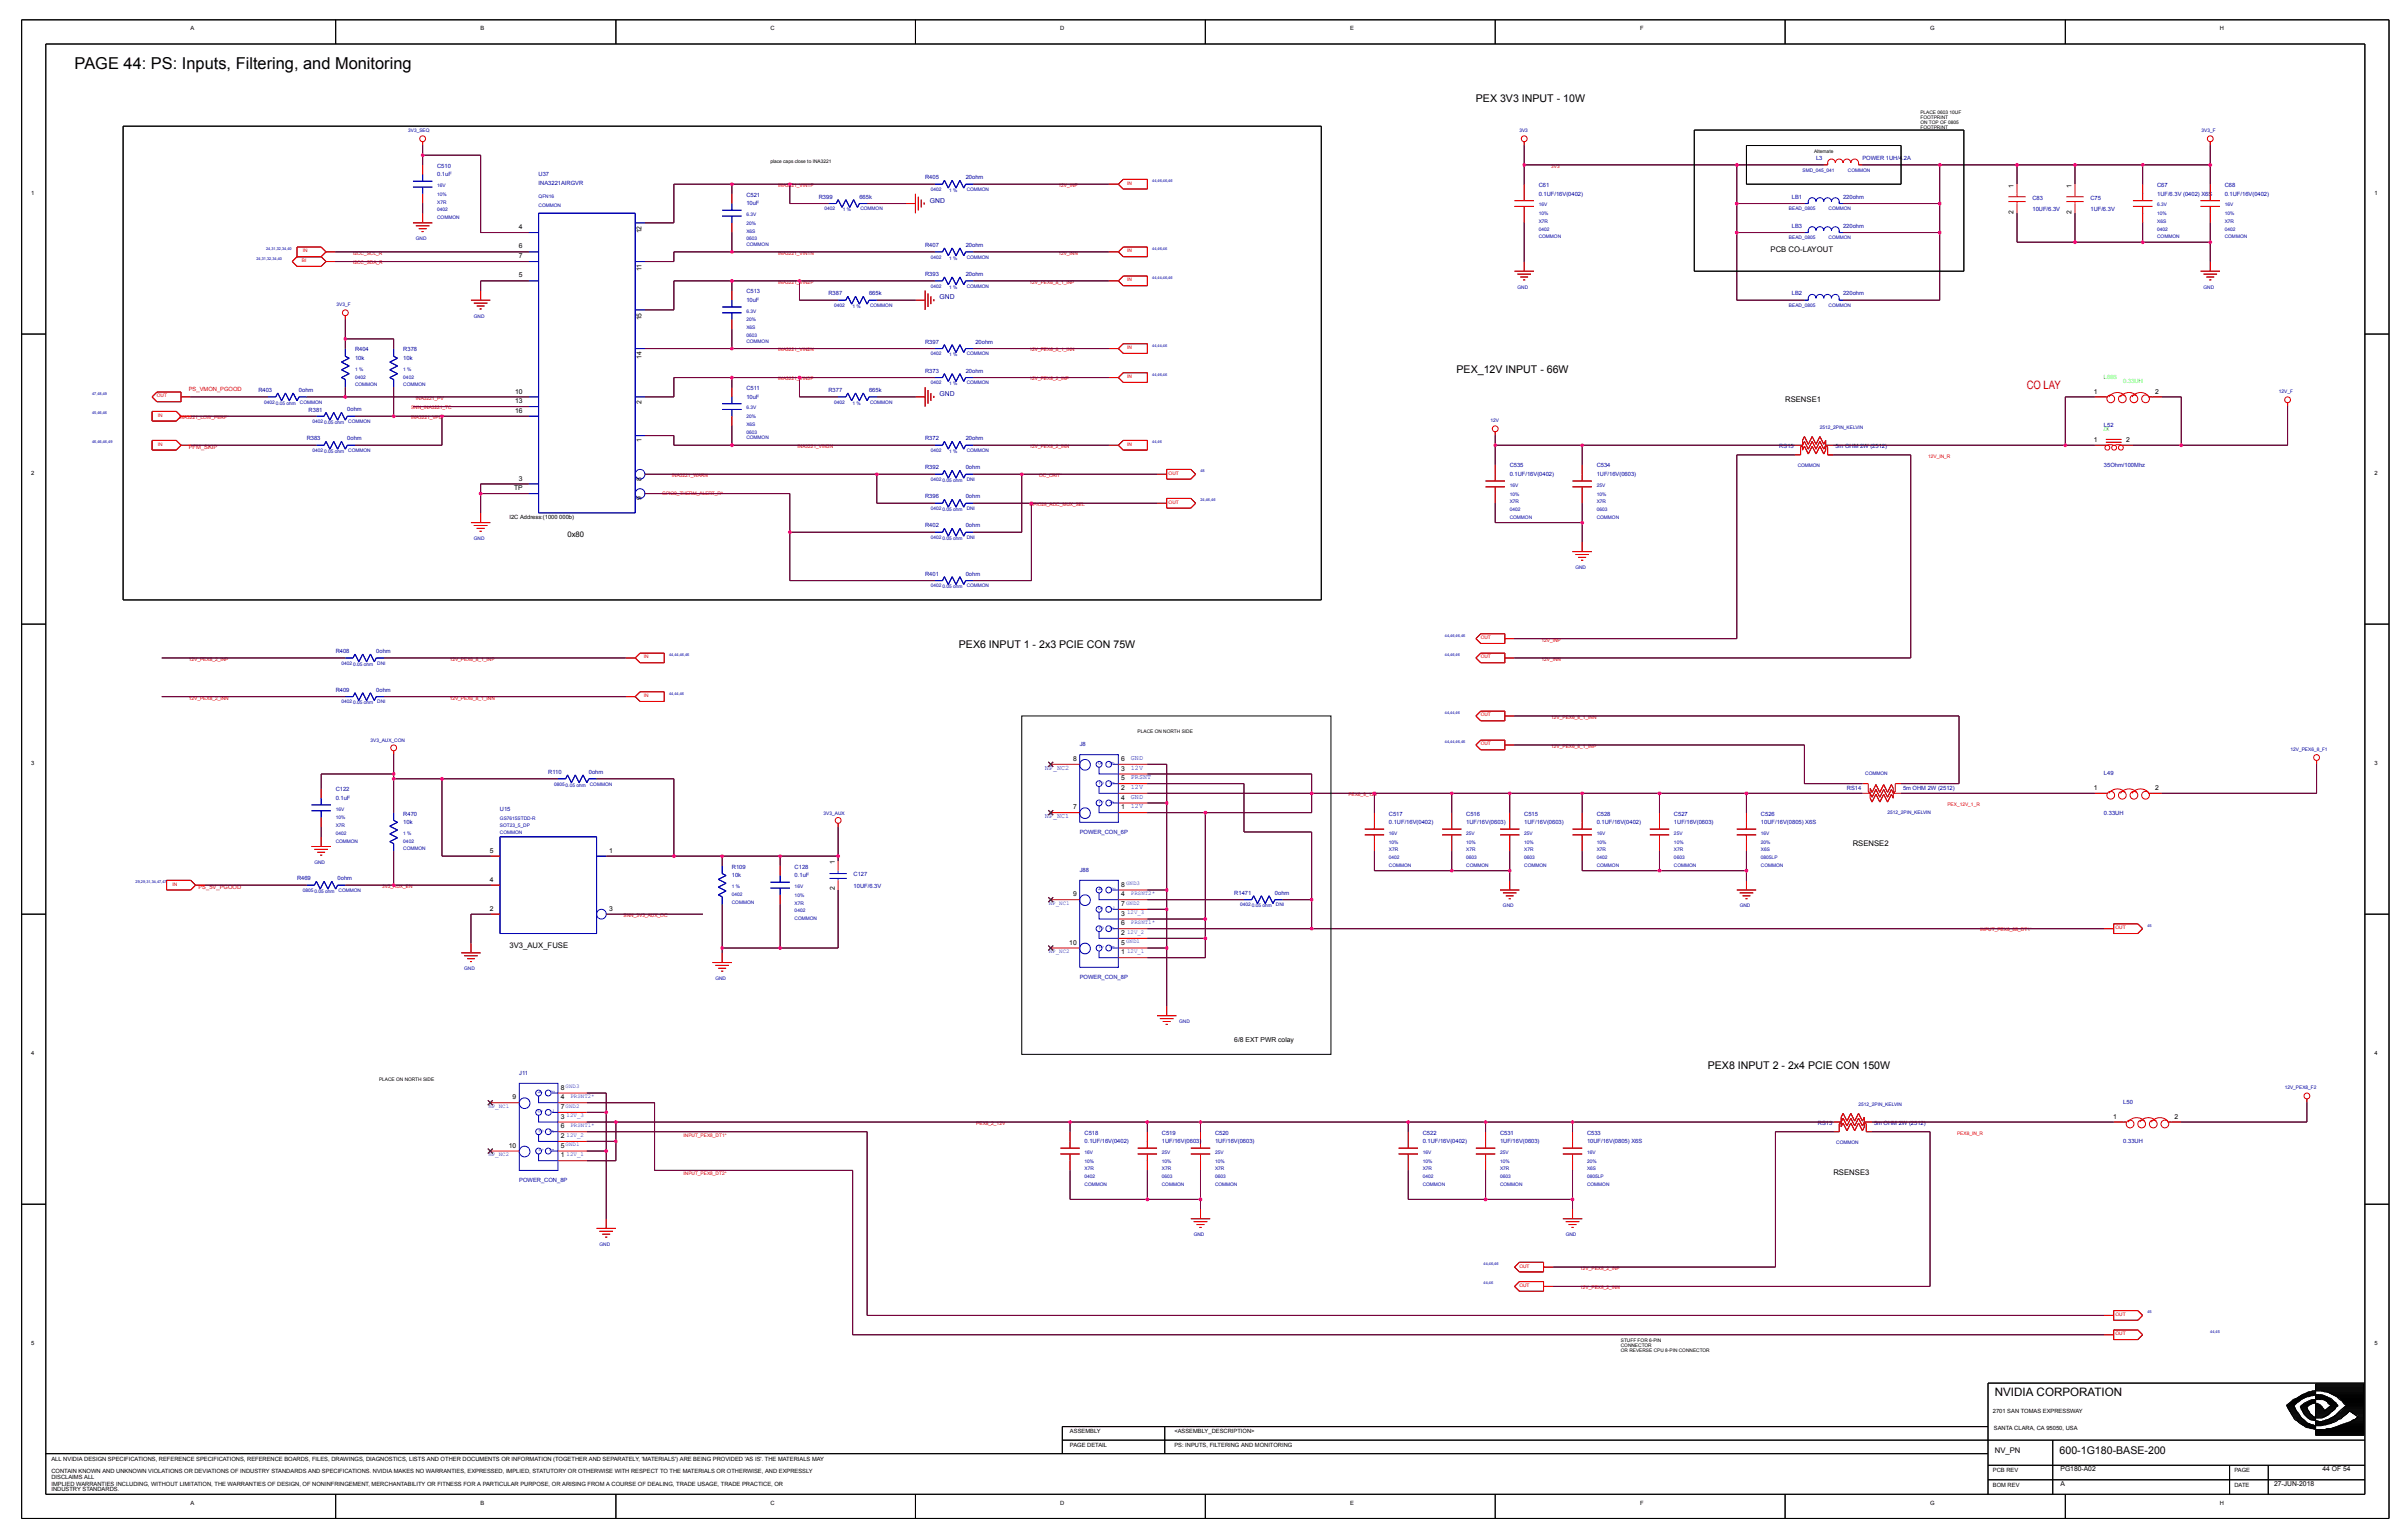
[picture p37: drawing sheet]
<svg xmlns="http://www.w3.org/2000/svg" width="191mm" height="122mm" viewBox="0 0 191 122" stroke-linecap="round" stroke-linejoin="round" font-family="sans-serif">
<defs><g id="words">
<text font-size="1.3" x="5.9" y="5.5">PAGE 44: PS: Inputs, Filtering, and Monitoring</text>
<text font-size=".9" fill="#f00" x="160.6" y="30.8">CO LAY</text>
<text font-size=".9" x="158.1" y="110.5">NVIDIA CORPORATION</text>
<g font-size=".8">
<text x="116.9" y="8.1">PEX 3V3 INPUT - 10W</text>
<text x="115.4" y="29.5">PEX_12V INPUT - 66W</text>
<text x="76" y="51.3">PEX6 INPUT 1 - 2x3 PCIE CON 75W</text>
<text x="135.3" y="84.6">PEX8 INPUT 2 - 2x4 PCIE CON 150W</text>
<text x="163.2" y="115.1">600-1G180-BASE-200</text>
</g>
<g font-size=".6">
<text x="140.3" y="19.9">PCB CO-LAYOUT</text>
<text x="141.4" y="31.8">RSENSE1</text>
<text x="45" y="42.5">0x80</text>
<text x="146.8" y="67">RSENSE2</text>
<text x="40.4" y="75.1">3V3_AUX_FUSE</text>
<text x="145.3" y="93.1">RSENSE3</text>
<text x="158.1" y="115">NV_PN</text>
</g>
<g font-size=".5">
<text x="15.1" y="2.4">A</text>
<text x="38.1" y="2.4">B</text>
<text x="61" y="2.4">C</text>
<text x="84" y="2.4">D</text>
<text x="107" y="2.4">E</text>
<text x="130" y="2.4">F</text>
<text x="152.9" y="2.4">G</text>
<text x="175.9" y="2.4">H</text>
<text x="2.5" y="15.4">1</text>
<text x="159.5" y="16.9" transform="rotate(-90 159.5 16.9)">2</text>
<text x="159.5" y="14.9" transform="rotate(-90 159.5 14.9)">1</text>
<text x="164.1" y="16.9" transform="rotate(-90 164.1 16.9)">2</text>
<text x="164.1" y="14.9" transform="rotate(-90 164.1 14.9)">1</text>
<text x="188.1" y="15.4">1</text>
<text x="41.1" y="18.1">4</text>
<text x="41.1" y="22">5</text>
<text x="41.1" y="19.7">6</text>
<text x="41.1" y="20.4">7</text>
<text x="50.8" y="21.5" transform="rotate(-90 50.8 21.5)">11</text>
<text x="50.8" y="18.5" transform="rotate(-90 50.8 18.5)">12</text>
<text x="50.8" y="28.4" transform="rotate(-90 50.8 28.4)">14</text>
<text x="50.8" y="25.4" transform="rotate(-90 50.8 25.4)">15</text>
<text x="40.8" y="31.2">10</text>
<text x="40.8" y="31.9">13</text>
<text x="40.8" y="32.7">16</text>
<text x="50.8" y="35" transform="rotate(-90 50.8 35)">1</text>
<text x="50.8" y="32" transform="rotate(-90 50.8 32)">2</text>
<text x="165.9" y="31.2">1</text>
<text x="165.9" y="35">1</text>
<text x="168.5" y="35">2</text>
<text x="170.8" y="31.2">2</text>
<text x="2.5" y="37.6">2</text>
<text x="40.4" y="41.1">I2C Address:(1000 000b)</text>
<text x="40.7" y="38.8">TP</text>
<text x="41.1" y="38.1">3</text>
<text x="50.8" y="39.6" transform="rotate(-90 50.8 39.6)">9</text>
<text x="50.8" y="38.1" transform="rotate(-90 50.8 38.1)">8</text>
<text x="188.1" y="37.6">2</text>
<text x="2.5" y="60.6">3</text>
<text x="85" y="64.1">7</text>
<text x="85" y="60.3">8</text>
<text x="88.8" y="63.3">4</text>
<text x="88.8" y="60.3">6</text>
<text x="88.8" y="62.6">2</text>
<text x="88.8" y="61">3</text>
<text x="88.8" y="64.1">1</text>
<text x="88.8" y="61.8">5</text>
<text x="165.9" y="62.6">1</text>
<text x="170.8" y="62.6">2</text>
<text x="188.1" y="60.6">3</text>
<text x="38.8" y="69.8">4</text>
<text x="38.8" y="67.5">5</text>
<text x="48.3" y="67.5">1</text>
<text x="66.1" y="70.5" transform="rotate(-90 66.1 70.5)">2</text>
<text x="66.1" y="68.4" transform="rotate(-90 66.1 68.4)">1</text>
<text x="85" y="71">9</text>
<text x="88.8" y="71">4</text>
<text x="88.8" y="71.7">7</text>
<text x="88.8" y="70.2">8</text>
<text x="38.8" y="72.1">2</text>
<text x="48.3" y="72.1">3</text>
<text x="84.7" y="74.8">10</text>
<text x="88.8" y="75.6">1</text>
<text x="88.8" y="74">2</text>
<text x="88.8" y="72.5">3</text>
<text x="88.8" y="74.8">5</text>
<text x="88.8" y="73.3">6</text>
<text x="2.5" y="83.6">4</text>
<text x="97.8" y="82.5">6/8 EXT PWR colay</text>
<text x="188.1" y="83.6">4</text>
<text x="40.6" y="87.1">9</text>
<text x="44.4" y="88.6">3</text>
<text x="44.4" y="87.1">4</text>
<text x="44.4" y="89.3">6</text>
<text x="44.4" y="87.8">7</text>
<text x="44.4" y="86.3">8</text>
<text x="167.4" y="88.6">1</text>
<text x="172.3" y="88.6">2</text>
<text x="40.3" y="90.9">10</text>
<text x="44.4" y="91.6">1</text>
<text x="44.4" y="90.1">2</text>
<text x="44.4" y="90.9">5</text>
<text x="2.5" y="106.5">5</text>
<text x="188.1" y="106.5">5</text>
<text x="84.8" y="113.5">ASSEMBLY</text>
<text x="93" y="113.5">&lt;ASSEMBLY_DESCRIPTION&gt;</text>
<text x="157.9" y="111.9">2701 SAN TOMAS EXPRESSWAY</text>
<text x="158" y="113.3">SANTA CLARA, CA 95050, USA</text>
<text x="4.1" y="116.6">CONTAIN KNOWN AND UNKNOWN VIOLATIONS OR DEVIATIONS OF INDUSTRY STANDARDS AND SPECIFICATIONS. NVIDIA MAKES NO WARRANTIES, EXPRESSED, IMPLIED, STATUTORY OR OTHERWISE WITH RESPECT TO THE MATERIALS OR OTHERWISE, AND EXPRESSLY</text>
<text x="4.1" y="117.1">DISCLAIMS ALL</text>
<text x="4.1" y="115.7">ALL NVIDIA DESIGN SPECIFICATIONS, REFERENCE SPECIFICATIONS, REFERENCE BOARDS, FILES, DRAWINGS, DIAGNOSTICS, LISTS AND OTHER DOCUMENTS OR INFORMATION (TOGETHER AND SEPARATELY, 'MATERIALS') ARE BEING PROVIDED 'AS IS'. THE MATERIALS MAY</text>
<text x="4.1" y="117.6">IMPLIED WARRANTIES INCLUDING, WITHOUT LIMITATION, THE WARRANTIES OF DESIGN, OF NONINFRINGEMENT, MERCHANTABILITY OR FITNESS FOR A PARTICULAR PURPOSE, OR ARISING FROM A COURSE OF DEALING, TRADE USAGE, TRADE PRACTICE, OR</text>
<text x="4.1" y="118.1">INDUSTRY STANDARDS.</text>
<text x="15.1" y="119.2">A</text>
<text x="38.1" y="119.2">B</text>
<text x="61" y="119.2">C</text>
<text x="84" y="119.2">D</text>
<text x="84.8" y="114.6">PAGE DETAIL</text>
<text x="93" y="114.6">PS: INPUTS, FILTERING AND MONITORING</text>
<text x="107" y="119.2">E</text>
<text x="130" y="119.2">F</text>
<text x="152.9" y="119.2">G</text>
<text x="157.9" y="117.7">BOM REV</text>
<text x="157.9" y="116.6">PCB REV</text>
<text x="163.3" y="116.5">PG180-A02</text>
<text x="163.3" y="117.6">A</text>
<text x="175.9" y="119.2">H</text>
<text x="177" y="116.6">PAGE</text>
<text x="177" y="117.7">DATE</text>
<text x="180.2" y="117.6">27-JUN-2018</text>
<text x="184" y="116.5">44 OF 54</text>
</g>
<g font-size=".5" fill="#0000a0">
<text x="34.6" y="13.3">C510</text>
<text x="34.6" y="14">0.1uF</text>
<text x="42.7" y="14">U37</text>
<text x="42.7" y="14.7">INA3221AIRGVR</text>
<text x="59.1" y="15.6">C521</text>
<text x="59.1" y="16.3">10uF</text>
<text x="64.9" y="15.7">R399</text>
<text x="68.1" y="15.7">665k</text>
<text x="73.3" y="14.2">R405</text>
<text x="73.7" y="16">GND</text>
<text x="76.5" y="14.2">20ohm</text>
<text x="121.9" y="14.8">C61</text>
<text x="121.9" y="15.5">0.1UF/16V(0402)</text>
<text x="142" y="15.7">LB1</text>
<text x="143.9" y="12.7">L3</text>
<text x="146" y="15.7">220ohm</text>
<text x="147.6" y="12.7">POWER 1UH/4.2A</text>
<text x="161" y="15.8">C83</text>
<text x="161" y="16.7">10UF/6.3V</text>
<text x="165.6" y="15.8">C75</text>
<text x="165.6" y="16.7">1UF/6.3V</text>
<text x="170.9" y="14.8">C67</text>
<text x="170.9" y="15.5">1UF/6.3V (0402) X6S</text>
<text x="176.3" y="14.8">C68</text>
<text x="176.3" y="15.5">0.1UF/16V(0402)</text>
<text x="59.1" y="23.2">C513</text>
<text x="59.1" y="23.9">10uF</text>
<text x="65.6" y="23.4">R387</text>
<text x="68.9" y="23.4">665k</text>
<text x="73.3" y="21.9">R393</text>
<text x="73.3" y="19.6">R407</text>
<text x="74.4" y="23.7">GND</text>
<text x="76.5" y="21.9">20ohm</text>
<text x="76.5" y="19.6">20ohm</text>
<text x="142" y="23.4">LB2</text>
<text x="142" y="18">LB3</text>
<text x="146" y="18">220ohm</text>
<text x="146" y="23.4">220ohm</text>
<text x="28.1" y="27.8">R404</text>
<text x="28.1" y="28.5">10k</text>
<text x="32" y="27.8">R378</text>
<text x="32" y="28.5">10k</text>
<text x="73.3" y="27.2">R397</text>
<text x="73.3" y="29.5">R373</text>
<text x="76.5" y="29.5">20ohm</text>
<text x="77.3" y="27.2">20ohm</text>
<text x="20.5" y="31">R403</text>
<text x="23.7" y="31">0ohm</text>
<text x="24.3" y="34.9">R383</text>
<text x="24.5" y="32.7">R381</text>
<text x="27.5" y="34.9">0ohm</text>
<text x="27.5" y="32.6">0ohm</text>
<text x="59.1" y="30.9">C511</text>
<text x="59.1" y="31.6">10uF</text>
<text x="65.6" y="31">R377</text>
<text x="68.9" y="31">665k</text>
<text x="73.3" y="34.9">R372</text>
<text x="74.4" y="31.4">GND</text>
<text x="76.5" y="34.9">20ohm</text>
<text x="141" y="35.5">RS15</text>
<text x="145.4" y="35.5">5m OHM 2W (2512)</text>
<text x="166.7" y="33.8">L52</text>
<text x="73.3" y="37.2">R392</text>
<text x="73.3" y="41.8">R402</text>
<text x="73.3" y="39.5">R396</text>
<text x="76.5" y="37.2">0ohm</text>
<text x="76.5" y="41.8">0ohm</text>
<text x="76.5" y="39.5">0ohm</text>
<text x="119.6" y="37">C535</text>
<text x="119.6" y="37.7">0.1UF/16V(0402)</text>
<text x="126.5" y="37">C534</text>
<text x="126.5" y="37.7">1UF/16V(0603)</text>
<text x="166.7" y="36.9">35Ohm/100Mhz</text>
<text x="73.3" y="45.6">R401</text>
<text x="76.5" y="45.6">0ohm</text>
<text x="26.6" y="51.7">R408</text>
<text x="29.8" y="51.7">0ohm</text>
<text x="26.6" y="54.8">R409</text>
<text x="29.8" y="54.8">0ohm</text>
<text x="85.5" y="59.1">J8</text>
<text x="26.6" y="62.7">C122</text>
<text x="26.6" y="63.4">0.1uF</text>
<text x="32" y="64.6">R470</text>
<text x="32" y="65.3">10k</text>
<text x="39.6" y="64.2">U15</text>
<text x="43.4" y="61.3">R110</text>
<text x="46.7" y="61.3">0ohm</text>
<text x="110.1" y="64.6">C517</text>
<text x="110.1" y="65.3">0.1UF/16V(0402)</text>
<text x="116.2" y="64.6">C516</text>
<text x="116.2" y="65.3">1UF/16V(0603)</text>
<text x="120.8" y="64.6">C515</text>
<text x="120.8" y="65.3">1UF/16V(0603)</text>
<text x="126.5" y="64.6">C528</text>
<text x="126.5" y="65.3">0.1UF/16V(0402)</text>
<text x="132.6" y="64.6">C527</text>
<text x="132.6" y="65.3">1UF/16V(0603)</text>
<text x="139.5" y="64.6">C526</text>
<text x="139.5" y="65.3">10UF/16V(0805) X6S</text>
<text x="146.3" y="62.6">RS14</text>
<text x="150.8" y="62.6">5m OHM 2W (2512)</text>
<text x="166.7" y="61.4">L49</text>
<text x="166.7" y="64.5">0.33UH</text>
<text x="23.5" y="69.7">R469</text>
<text x="26.8" y="69.7">0ohm</text>
<text x="58" y="68.8">R109</text>
<text x="58" y="69.5">10k</text>
<text x="63" y="68.8">C128</text>
<text x="63" y="69.5">0.1uF</text>
<text x="67.6" y="69.4">C127</text>
<text x="67.6" y="70.3">10UF/6.3V</text>
<text x="85.5" y="69">J88</text>
<text x="85.5" y="66">POWER_CON_6P</text>
<text x="97.8" y="70.9">R1471</text>
<text x="101" y="70.9">0ohm</text>
<text x="85.5" y="77.5">POWER_CON_8P</text>
<text x="41.1" y="85.1">J11</text>
<text x="85.9" y="89.8">C518</text>
<text x="92.1" y="89.8">C519</text>
<text x="96.3" y="89.8">C520</text>
<text x="112.7" y="89.8">C522</text>
<text x="118.9" y="89.8">C531</text>
<text x="125.7" y="89.8">C533</text>
<text x="144" y="89.1">RS13</text>
<text x="148.5" y="89.1">5m OHM 2W (2512)</text>
<text x="168.2" y="87.4">L50</text>
<text x="41.1" y="93.6">POWER_CON_8P</text>
<text x="85.9" y="90.5">0.1UF/16V(0402)</text>
<text x="92.1" y="90.5">1UF/16V(0603)</text>
<text x="96.3" y="90.5">1UF/16V(0603)</text>
<text x="112.7" y="90.5">0.1UF/16V(0402)</text>
<text x="118.9" y="90.5">1UF/16V(0603)</text>
<text x="125.7" y="90.5">10UF/16V(0805) X6S</text>
<text x="168.2" y="90.5">0.33UH</text>
</g>
<g font-size=".5" fill="#0f0">
<text x="166.7" y="30">L605</text>
<text x="166.7" y="34.1">/X</text>
<text x="168.2" y="30.4">0.33UH</text>
</g>
<g font-size=".5" fill="#f00">
<text x="15" y="35.6">PFM_SKIP</text>
<text x="15" y="31">PS_VMON_PGOOD</text>
<text x="15.7" y="70.4">PS_5V_PGOOD</text>
</g>
<g font-size=".5" fill="#00f">
<text x="82.8" y="64.8">NP_NC1</text>
<text x="82.8" y="60.9">NP_NC2</text>
<text x="87" y="60.3" transform="rotate(90 87 60.3)">3</text>
<text x="87.1" y="61.8" transform="rotate(90 87.1 61.8)">2</text>
<text x="87.1" y="63.4" transform="rotate(90 87.1 63.4)">1</text>
<text x="88" y="60.3" transform="rotate(90 88 60.3)">6</text>
<text x="88" y="61.8" transform="rotate(90 88 61.8)">5</text>
<text x="88" y="63.4" transform="rotate(90 88 63.4)">4</text>
<text x="89.6" y="64">12V</text>
<text x="89.6" y="62.5">12V</text>
<text x="89.6" y="60.9">12V</text>
<text x="89.6" y="63.2">GND</text>
<text x="89.6" y="60.2">GND</text>
<text x="89.6" y="61.7">PRSNT</text>
<text x="83.1" y="71.6">NP_NC1</text>
<text x="87" y="70.2" transform="rotate(90 87 70.2)">4</text>
<text x="87" y="71.8" transform="rotate(90 87 71.8)">3</text>
<text x="88" y="71.8" transform="rotate(90 88 71.8)">7</text>
<text x="88" y="70.2" transform="rotate(90 88 70.2)">8</text>
<text x="89.2" y="71.6">GND2</text>
<text x="89.2" y="70.1">GND3</text>
<text x="89.6" y="70.9">PRSNT2*</text>
<text x="83.1" y="75.5">NP_NC2</text>
<text x="87.1" y="73.3" transform="rotate(90 87.1 73.3)">2</text>
<text x="87.1" y="74.8" transform="rotate(90 87.1 74.8)">1</text>
<text x="88" y="73.3" transform="rotate(90 88 73.3)">6</text>
<text x="88" y="74.8" transform="rotate(90 88 74.8)">5</text>
<text x="89.2" y="74.7">GND1</text>
<text x="89.3" y="75.5">12V_1</text>
<text x="89.3" y="73.9">12V_2</text>
<text x="89.3" y="72.4">12V_3</text>
<text x="89.6" y="73.2">PRSNT1*</text>
<text x="38.7" y="87.7">NP_NC1</text>
<text x="42.6" y="86.3" transform="rotate(90 42.6 86.3)">4</text>
<text x="42.6" y="87.9" transform="rotate(90 42.6 87.9)">3</text>
<text x="42.7" y="89.4" transform="rotate(90 42.7 89.4)">2</text>
<text x="43.6" y="87.9" transform="rotate(90 43.6 87.9)">7</text>
<text x="43.6" y="89.4" transform="rotate(90 43.6 89.4)">6</text>
<text x="43.6" y="86.3" transform="rotate(90 43.6 86.3)">8</text>
<text x="44.8" y="87.7">GND2</text>
<text x="44.8" y="86.2">GND3</text>
<text x="44.9" y="90">12V_2</text>
<text x="44.9" y="88.5">12V_3</text>
<text x="45.2" y="86.9">PRSNT2*</text>
<text x="45.2" y="89.2">PRSNT1*</text>
<text x="38.7" y="91.5">NP_NC2</text>
<text x="42.7" y="90.9" transform="rotate(90 42.7 90.9)">1</text>
<text x="43.6" y="90.9" transform="rotate(90 43.6 90.9)">5</text>
<text x="44.8" y="90.8">GND1</text>
<text x="44.9" y="91.5">12V_1</text>
</g>
<g font-size=".4" fill="#0000a0">
<text x="32.3" y="10.5">3V3_SEQ</text>
<text x="120.4" y="10.5">3V3</text>
<text x="174.4" y="10.5">3V3_F</text>
<text x="34.6" y="16.7">0402</text>
<text x="34.6" y="16.1">X7R</text>
<text x="34.6" y="15.5">10%</text>
<text x="34.6" y="14.8">16V</text>
<text x="34.6" y="17.3">COMMON</text>
<text x="42.7" y="15.7">QFN16</text>
<text x="42.7" y="16.4">COMMON</text>
<text x="59.1" y="17.8">20%</text>
<text x="59.1" y="17.1">6.3V</text>
<text x="65.3" y="16.7">0402</text>
<text x="66.8" y="16.7">1 %</text>
<text x="68.2" y="16.7">COMMON</text>
<text x="73.8" y="15.1">0402</text>
<text x="75.2" y="15.2">1 %</text>
<text x="76.6" y="15.1">COMMON</text>
<text x="121.9" y="17">10%</text>
<text x="121.9" y="17.6">X7R</text>
<text x="121.9" y="16.3">16V</text>
<text x="141.7" y="16.7">BEAD_0805</text>
<text x="142.8" y="13.6">SMD_045_041</text>
<text x="144.9" y="16.7">COMMON</text>
<text x="146.4" y="13.6">COMMON</text>
<text x="170.9" y="17">10%</text>
<text x="170.9" y="17.6">X6S</text>
<text x="170.9" y="16.3">6.3V</text>
<text x="176.3" y="17">10%</text>
<text x="176.3" y="16.3">16V</text>
<text x="176.3" y="17.6">X7R</text>
<text x="33" y="19">GND</text>
<text x="59.1" y="19.5">COMMON</text>
<text x="59.1" y="18.4">X6S</text>
<text x="59.1" y="19">0603</text>
<text x="73.8" y="22.8">0402</text>
<text x="73.8" y="20.5">0402</text>
<text x="75.2" y="22.9">1 %</text>
<text x="75.2" y="20.6">1 %</text>
<text x="76.6" y="22.8">COMMON</text>
<text x="76.6" y="20.5">COMMON</text>
<text x="120.2" y="22.9">GND</text>
<text x="121.9" y="18.9">COMMON</text>
<text x="121.9" y="18.3">0402</text>
<text x="141.7" y="19">BEAD_0805</text>
<text x="144.9" y="19">COMMON</text>
<text x="170.9" y="18.3">0402</text>
<text x="170.9" y="18.9">COMMON</text>
<text x="174.6" y="22.9">GND</text>
<text x="176.3" y="18.9">COMMON</text>
<text x="176.3" y="18.3">0402</text>
<text x="26.7" y="24.2">3V3_F</text>
<text x="28.1" y="29.4">1 %</text>
<text x="28.1" y="30">0402</text>
<text x="32" y="29.4">1 %</text>
<text x="32" y="30">0402</text>
<text x="37.5" y="25.2">GND</text>
<text x="59.1" y="26.1">X6S</text>
<text x="59.1" y="25.5">20%</text>
<text x="59.1" y="27.1">COMMON</text>
<text x="59.1" y="24.8">6.3V</text>
<text x="59.1" y="26.7">0603</text>
<text x="66.1" y="24.3">0402</text>
<text x="67.6" y="24.4">1 %</text>
<text x="68.9" y="24.3">COMMON</text>
<text x="73.8" y="28.1">0402</text>
<text x="75.2" y="28.2">1 %</text>
<text x="76.6" y="28.1">COMMON</text>
<text x="141.7" y="24.3">BEAD_0805</text>
<text x="144.9" y="24.3">COMMON</text>
<text x="20.9" y="32">0402</text>
<text x="21.9" y="32">0.05 ohm</text>
<text x="23.8" y="32">COMMON</text>
<text x="24.8" y="35.8">0402</text>
<text x="24.8" y="33.5">0402</text>
<text x="25.7" y="35.9">0.05 ohm</text>
<text x="25.7" y="33.6">0.05 ohm</text>
<text x="27.6" y="35.8">COMMON</text>
<text x="27.6" y="33.5">COMMON</text>
<text x="28.1" y="30.6">COMMON</text>
<text x="32" y="30.6">COMMON</text>
<text x="59.1" y="34.3">0603</text>
<text x="59.1" y="33.1">20%</text>
<text x="59.1" y="34.8">COMMON</text>
<text x="59.1" y="32.4">6.3V</text>
<text x="59.1" y="33.7">X6S</text>
<text x="66.1" y="32">0402</text>
<text x="67.6" y="32">1 %</text>
<text x="68.9" y="32">COMMON</text>
<text x="73.8" y="35.8">0402</text>
<text x="73.8" y="30.4">0402</text>
<text x="75.2" y="35.9">1 %</text>
<text x="75.2" y="30.5">1 %</text>
<text x="76.6" y="35.8">COMMON</text>
<text x="76.6" y="30.4">COMMON</text>
<text x="118.1" y="33.4">12V</text>
<text x="144.2" y="34">2512_2PIN_KELVIN</text>
<text x="180.6" y="31.1">12V_F</text>
<text x="73.8" y="38.1">0402</text>
<text x="73.8" y="40.4">0402</text>
<text x="74.7" y="38.2">0.05 ohm</text>
<text x="74.7" y="40.5">0.05 ohm</text>
<text x="76.6" y="38.1">DNI</text>
<text x="76.6" y="40.4">DNI</text>
<text x="119.6" y="41.1">COMMON</text>
<text x="119.6" y="40.5">0402</text>
<text x="119.6" y="39.2">10%</text>
<text x="119.6" y="38.5">16V</text>
<text x="119.6" y="39.9">X7R</text>
<text x="126.5" y="41.1">COMMON</text>
<text x="126.5" y="40.5">0603</text>
<text x="126.5" y="39.9">X7R</text>
<text x="126.5" y="39.2">10%</text>
<text x="126.5" y="38.6">25V</text>
<text x="142.4" y="37">COMMON</text>
<text x="37.5" y="42.8">GND</text>
<text x="73.8" y="46.5">0402</text>
<text x="73.8" y="42.7">0402</text>
<text x="74.7" y="46.6">0.05 ohm</text>
<text x="74.7" y="42.8">0.05 ohm</text>
<text x="76.6" y="46.5">COMMON</text>
<text x="76.6" y="42.7">DNI</text>
<text x="124.8" y="45.1">GND</text>
<text x="27.1" y="52.6">0402</text>
<text x="28" y="52.7">0.05 ohm</text>
<text x="29.9" y="52.6">DNI</text>
<text x="27.1" y="55.7">0402</text>
<text x="28" y="55.8">0.05 ohm</text>
<text x="29.4" y="58.8">3V3_AUX_CON</text>
<text x="29.9" y="55.7">DNI</text>
<text x="181.5" y="59.5">12V_PEX6_8_F1</text>
<text x="26.6" y="64.2">16V</text>
<text x="26.6" y="65.5">X7R</text>
<text x="26.6" y="64.9">10%</text>
<text x="39.6" y="65.5">SOT23_5_DP</text>
<text x="39.6" y="65">GS7615STDD-R</text>
<text x="43.9" y="62.2">0805</text>
<text x="44.8" y="62.3">0.05 ohm</text>
<text x="46.7" y="62.2">COMMON</text>
<text x="65.3" y="64.5">3V3_AUX</text>
<text x="147.8" y="61.4">COMMON</text>
<text x="149.6" y="64.4">2512_2PIN_KELVIN</text>
<text x="24" y="70.6">0805</text>
<text x="24.9" y="68.4">GND</text>
<text x="24.9" y="70.7">0.05 ohm</text>
<text x="26.6" y="66.7">COMMON</text>
<text x="26.6" y="66.1">0402</text>
<text x="26.8" y="70.6">COMMON</text>
<text x="32" y="66.7">0402</text>
<text x="32" y="67.3">COMMON</text>
<text x="32" y="66.1">1 %</text>
<text x="39.6" y="66">COMMON</text>
<text x="58" y="70.3">1 %</text>
<text x="58" y="71.5">COMMON</text>
<text x="58" y="70.9">0402</text>
<text x="63" y="70.3">16V</text>
<text x="63" y="71.6">X7R</text>
<text x="63" y="71">10%</text>
<text x="98.3" y="71.8">0402</text>
<text x="99.2" y="71.9">0.05 ohm</text>
<text x="101.1" y="71.8">DNI</text>
<text x="110.1" y="68.6">COMMON</text>
<text x="110.1" y="68">0402</text>
<text x="110.1" y="66.8">10%</text>
<text x="110.1" y="67.4">X7R</text>
<text x="110.1" y="66.1">16V</text>
<text x="116.2" y="68">0603</text>
<text x="116.2" y="68.6">COMMON</text>
<text x="116.2" y="66.8">10%</text>
<text x="116.2" y="66.1">25V</text>
<text x="116.2" y="67.4">X7R</text>
<text x="119.1" y="71.9">GND</text>
<text x="120.8" y="68">0603</text>
<text x="120.8" y="66.8">10%</text>
<text x="120.8" y="66.1">25V</text>
<text x="120.8" y="67.4">X7R</text>
<text x="120.8" y="68.6">COMMON</text>
<text x="126.5" y="66.1">16V</text>
<text x="126.5" y="66.8">10%</text>
<text x="126.5" y="67.4">X7R</text>
<text x="126.5" y="68">0402</text>
<text x="126.5" y="68.6">COMMON</text>
<text x="132.6" y="66.8">10%</text>
<text x="132.6" y="66.1">25V</text>
<text x="132.6" y="67.4">X7R</text>
<text x="132.6" y="68">0603</text>
<text x="132.6" y="68.6">COMMON</text>
<text x="137.8" y="71.9">GND</text>
<text x="139.5" y="68">0805LP</text>
<text x="139.5" y="67.4">X6S</text>
<text x="139.5" y="66.1">16V</text>
<text x="139.5" y="68.6">COMMON</text>
<text x="139.5" y="66.8">20%</text>
<text x="36.8" y="76.8">GND</text>
<text x="56.7" y="77.6">GND</text>
<text x="63" y="72.2">0402</text>
<text x="63" y="72.9">COMMON</text>
<text x="93.4" y="81">GND</text>
<text x="147.3" y="87.5">2512_2PIN_KELVIN</text>
<text x="181" y="86.2">12V_PEX8_F2</text>
<text x="85.9" y="92.1">10%</text>
<text x="85.9" y="92.7">X7R</text>
<text x="85.9" y="93.3">0402</text>
<text x="85.9" y="93.9">COMMON</text>
<text x="85.9" y="91.4">16V</text>
<text x="92.1" y="92.7">X7R</text>
<text x="92.1" y="93.3">0603</text>
<text x="92.1" y="93.9">COMMON</text>
<text x="92.1" y="91.4">25V</text>
<text x="92.1" y="92.1">10%</text>
<text x="96.3" y="92.1">10%</text>
<text x="96.3" y="91.4">25V</text>
<text x="96.3" y="93.9">COMMON</text>
<text x="96.3" y="93.3">0603</text>
<text x="96.3" y="92.7">X7R</text>
<text x="112.7" y="91.4">16V</text>
<text x="112.7" y="92.7">X7R</text>
<text x="112.7" y="92.1">10%</text>
<text x="112.7" y="93.9">COMMON</text>
<text x="112.7" y="93.3">0402</text>
<text x="118.9" y="92.7">X7R</text>
<text x="118.9" y="93.3">0603</text>
<text x="118.9" y="93.9">COMMON</text>
<text x="118.9" y="91.4">25V</text>
<text x="118.9" y="92.1">10%</text>
<text x="125.7" y="93.9">COMMON</text>
<text x="125.7" y="91.4">16V</text>
<text x="125.7" y="92.1">20%</text>
<text x="125.7" y="93.3">0805LP</text>
<text x="125.7" y="92.7">X6S</text>
<text x="145.5" y="90.6">COMMON</text>
<text x="47.5" y="98.7">GND</text>
<text x="94.6" y="97.9">GND</text>
<text x="124.1" y="97.9">GND</text>
</g>
<g font-size=".4">
<text x="152.2" y="9.1">PLACE 0603 10UF</text>
<text x="152.2" y="9.4">FOOTPRINT</text>
<text x="152.2" y="9.8">ON TOP OF 0805</text>
<text x="152.2" y="10.2">FOOTPRINT</text>
<text x="61" y="12.9">place caps close to INA3221</text>
<text x="143.7" y="12.1">Alternate</text>
<text x="90.1" y="58.1">PLACE ON NORTH SIDE</text>
<text x="30" y="85.6">PLACE ON NORTH SIDE</text>
<text x="128.4" y="106.3">STUFF FOR 6-PIN</text>
<text x="128.4" y="106.7">CONNECTOR</text>
<text x="128.4" y="107.1">OR REVERSE CPU 8-PIN CONNECTOR</text>
</g>
<g font-size=".4" fill="#f00">
<text x="61.7" y="14.8">INA3221_VIN1P</text>
<text x="83.9" y="14.8">12V_INP</text>
<text x="89.3" y="14.6">IN</text>
<text x="122.9" y="13.3">3V3</text>
<text x="23.9" y="20.7">BI</text>
<text x="24" y="20">IN</text>
<text x="28" y="20.2">I2CC_SCL_R</text>
<text x="28" y="20.9">I2CC_SDA_R</text>
<text x="61.7" y="20.2">INA3221_VIN1N</text>
<text x="61.7" y="22.5">INA3221_VIN2P</text>
<text x="81.6" y="22.5">12V_PEX6_8_1_INP</text>
<text x="83.9" y="20.2">12V_INN</text>
<text x="89.3" y="22.3">IN</text>
<text x="89.3" y="20">IN</text>
<text x="61.7" y="27.8">INA3221_VIN2N</text>
<text x="81.6" y="27.8">12V_PEX6_8_1_INN</text>
<text x="89.3" y="29.9">IN</text>
<text x="89.3" y="27.6">IN</text>
<text x="12.4" y="31.5">OUT</text>
<text x="12.5" y="35.3">IN</text>
<text x="12.5" y="33">IN</text>
<text x="14.2" y="33.2">INA3221_LOW_PERF*</text>
<text x="32.6" y="33.2">INA3221_VPU</text>
<text x="32.6" y="32.4">SNN_INA3221_TC</text>
<text x="33" y="31.7">INA3221_PV</text>
<text x="61.7" y="30.1">INA3221_VIN3P</text>
<text x="63.2" y="35.5">INA3221_VIN3N</text>
<text x="81.6" y="35.5">12V_PEX8_2_INN</text>
<text x="81.6" y="30.1">12V_PEX8_2_INP</text>
<text x="89.3" y="35.3">IN</text>
<text x="52.5" y="39.2">GPIO9_THERM_ALERT_R*</text>
<text x="53.2" y="37.8">INA3221_WARN</text>
<text x="81.6" y="40.1">GPIO28_ADC_MUX_SEL</text>
<text x="82.3" y="37.8">OC_CRIT*</text>
<text x="92.6" y="39.9">OUT</text>
<text x="92.6" y="37.6">OUT</text>
<text x="152.8" y="36.3">12V_IN_R</text>
<text x="15" y="52.3">12V_PEX8_2_INP</text>
<text x="35.6" y="52.3">12V_PEX6_8_1_INP</text>
<text x="51" y="52.1">IN</text>
<text x="117.3" y="52.1">OUT</text>
<text x="117.3" y="50.6">OUT</text>
<text x="122.1" y="52.3">12V_INN</text>
<text x="122.1" y="50.8">12V_INP</text>
<text x="15" y="55.4">12V_PEX8_2_INN</text>
<text x="35.6" y="55.4">12V_PEX6_8_1_INN</text>
<text x="51" y="55.2">IN</text>
<text x="117.3" y="59">OUT</text>
<text x="117.3" y="56.7">OUT</text>
<text x="122.9" y="56.9">12V_PEX6_8_1_INN</text>
<text x="122.9" y="59.2">12V_PEX6_8_1_INP</text>
<text x="106.8" y="63">PEX6_8_12V</text>
<text x="154.3" y="63.8">PEX_12V_1_R</text>
<text x="13.7" y="70.1">IN</text>
<text x="30.3" y="70.3">3V3_AUX_EN</text>
<text x="49.4" y="72.6">SNN_3V3_AUX_OC</text>
<text x="156.9" y="73.7">INPUT_PEX6_8B_DT1*</text>
<text x="167.6" y="73.6">OUT</text>
<text x="54.2" y="90">INPUT_PEX8_DT1*</text>
<text x="77.4" y="89.1">PEX8_2_12V</text>
<text x="155.1" y="89.8">PEX8_IN_R</text>
<text x="54.2" y="93.1">INPUT_PEX8_DT2*</text>
<text x="120.4" y="101.9">OUT</text>
<text x="120.4" y="100.4">OUT</text>
<text x="125.2" y="100.6">12V_PEX8_2_INP</text>
<text x="125.2" y="102.1">12V_PEX8_2_INN</text>
<text x="167.6" y="105.7">OUT</text>
<text x="167.6" y="104.2">OUT</text>
</g>
<g font-size=".3" fill="#0000a0">
<text x="91.3" y="14.4">44,46,46,46</text>
<text x="20.3" y="20.6">24,31,32,34,40</text>
<text x="21.1" y="19.8">24,31,32,34,40</text>
<text x="91.3" y="22.1">44,44,46,46</text>
<text x="91.3" y="19.8">44,46,46</text>
<text x="91.3" y="29.7">44,46,46</text>
<text x="91.3" y="27.4">44,44,46</text>
<text x="7.3" y="35.1">46,46,46,49</text>
<text x="7.3" y="32.8">45,46,46</text>
<text x="7.3" y="31.3">47,48,49</text>
<text x="91.3" y="35.1">44,46</text>
<text x="95.1" y="39.7">24,46,46</text>
<text x="95.1" y="37.4">48</text>
<text x="53" y="51.9">44,44,46,46</text>
<text x="114.5" y="51.9">44,46,46</text>
<text x="114.5" y="50.4">44,46,46,46</text>
<text x="53" y="55">44,44,46</text>
<text x="114.5" y="58.8">44,44,46,46</text>
<text x="114.5" y="56.5">44,44,46</text>
<text x="10.7" y="69.9">29,29,31,34,47,47</text>
<text x="170.2" y="73.4">45</text>
<text x="117.6" y="101.7">44,46</text>
<text x="117.6" y="100.2">44,46,46</text>
<text x="170.2" y="104">45</text>
<text x="175.1" y="105.5">44,45</text>
</g>
</g></defs>
<g fill="#000">
<path d="M23.5 19.6v.7zM23.5 19.6h1.9zM25.4 19.6l.4 .3zM25.8 19.9h.8zM32.7 17.6h1.6zM33 17.9h1zM33.4 18.3h.2zM33.5 11.5v.8zM33.5 12.3v.8zM33.5 16.1v.8zM33.5 14.8v.6zM33.5 13.8v.6z"/>
<path d="M33.5 13.1v.7zM33.5 15.4v.7zM33.5 16.9v.7zM33.5 11.2v.3zM33.2 18.1h.6zM32.7 14.4h1.6zM32.7 14.8h1.6zM41.9 18.4h.8zM41.9 19.9h.8zM50.3 17.6h.8zM58 18.4v1.5zM58 14.6v.8z"/>
<path d="M58 17.1v.5zM58 16.1v.6zM58 15.4v.7zM58 17.6v.8zM57.2 16.7h1.6zM57.2 17.1h1.6zM62.6 14.6v1.5zM65.6 16.1h.7zM66.4 15.8l-.1 .3zM66.4 15.8l.3 .6zM67 15.8l-.3 .6zM67 15.8l.3 .6z"/>
<path d="M67.6 15.8l-.3 .6zM67.6 15.8l.3 .6zM68.1 16.1l-.2 .3zM68.1 16.1h.6zM71.8 16.1h.7zM72.5 15.4v1.5zM72.8 15.6v1.1zM73 15.8v.6zM73.2 16v.2zM74.1 19.9h.6zM74.1 14.6h.6zM74.8 19.6l-.1 .3z"/>
<path d="M74.8 14.3l-.1 .3zM74.8 14.3l.3 .6zM75.4 19.6l-.3 .7zM75.4 19.6l.4 .7zM75.4 14.3l-.3 .6zM75.4 14.3l.4 .6zM76.1 14.3l-.3 .6zM76.1 19.6l.3 .7zM76.1 14.3l.3 .6zM76.5 14.6l-.1 .3zM76.5 19.9h.6zM76.5 14.6h.6z"/>
<path d="M87.8 19.9h.8zM88.6 19.9l.4-.3zM87.8 14.6h.8zM88.6 14.6l.4-.4zM89 19.6h1.9zM88.6 14.6l.4 .4zM89 14.2h1.9zM90.9 19.6v.7zM89 15h1.9zM90.9 14.2v.8zM120.8 11.5v1.6zM120.8 13.1v1.5z"/>
<path d="M120.8 16.3v.6zM120.8 15.4v.5zM120.8 14.6v.8zM120.8 16.9v.7zM120.8 11.2v.3zM120 15.9h1.5zM120 16.3h1.5zM143.3 18.3v.1zM143 18.4h.3zM143.3 16v.1zM143 16.1h.3zM144.8 12.9v.2z"/>
<path d="M144.5 13.1h.3zM145.7 18.3v.1zM145.7 18.4h.3zM145.7 16v.1zM145.7 16.1h.3zM147.3 12.9v.2zM147.3 13.1h.3zM159.8 13.1v1.5zM164.4 13.1v1.5zM169.8 13.1v1.5zM169.8 17.6v1.6zM169.8 16.3v.6z"/>
<path d="M169.8 15.4v.5zM169.8 14.6v.8zM169.8 16.9v.7zM169 15.9h1.5zM169 16.3h1.5zM175.1 13.1v1.5zM175.1 11.5v1.6zM175.1 17.6v1.6zM175.1 16.3v.6zM175.1 15.4v.5zM175.1 14.6v.8zM175.1 16.9v.7z"/>
<path d="M175.1 11.2v.3zM174.4 15.9h1.5zM174.4 16.3h1.5zM12.1 34.9v.7zM12.1 35.6h1.9zM12.1 32.6v.7zM12.1 33.3h1.9zM12.1 31.4l.3-.4zM12.4 31h1.9zM12.1 31.4l.3 .4zM12.1 34.9h1.9zM14 35.6l.3-.3z"/>
<path d="M12.1 32.6h1.9zM14 33.3l.3-.3zM14 34.9l.3 .4zM14.3 35.3h.8zM14 32.6l.3 .4zM14.3 33h.8zM14.3 31v.8zM12.4 31.8h1.9zM14.3 31.4h.8zM21.2 31.4h.7zM22 31.1l-.1 .3zM22 31.1l.3 .6z"/>
<path d="M22.6 31.1l-.3 .6zM22.6 31.1l.3 .6zM23.2 31.1l-.3 .6zM23.2 20.7l.3-.4zM23.2 31.1l.3 .6zM23.7 31.4l-.2 .3zM23.5 21.1h1.9zM23.2 20.7l.3 .4zM23.5 20.3h1.9zM23.7 31.4h.6zM25.4 21.1l.4-.4zM25.4 20.3l.4-.4z"/>
<path d="M25.1 35.3h.6zM25.1 33h.6zM25.4 20.3l.4 .4zM25.8 35l-.1 .3zM25.8 32.7l-.1 .3zM25.8 35l.3 .6zM25.8 32.7l.3 .6zM26.4 35l-.3 .6zM26.4 35l.4 .6zM26.4 32.7l-.3 .6zM26.4 32.7l.4 .6zM25.8 20.7h.8z"/>
<path d="M27.1 35l-.3 .6zM27.1 32.7l-.3 .6zM27.1 35l.3 .6zM27.1 32.7l.3 .6zM27.1 29.9l.3 .2zM27.1 29.3l.6 .3zM27.1 29.3l.6-.3zM27.1 28.7l.6-.3zM27.4 26.8v.8zM27.4 25.3v1.5zM27.4 30.7v.7zM27.5 35.3l-.1 .3z"/>
<path d="M27.5 33l-.1 .3zM27.4 30.1v.6zM27.4 27.6v.6zM27.4 25v.3zM27.5 35.3h.6zM27.5 33h.6zM27.1 29.9l.6-.3zM27.1 28.7l.6 .3zM27.4 28.2l.3 .2zM30.9 29.9l.3 .2zM30.9 29.3l.6 .3zM30.9 29.3l.6-.3z"/>
<path d="M30.9 28.7l.6-.3zM31.2 26.8v.8zM31.2 30.1v.6zM31.2 27.6v.6zM30.9 29.9l.6-.3zM30.9 28.7l.6 .3zM31.2 28.2l.3 .2zM37.3 23.8h1.5zM37.5 24h1.1zM38 24.5h.2zM38.1 39.1v1.5zM38.1 38.3v.8z"/>
<path d="M38.1 22.2v.8zM38.1 23v.8zM37.8 24.2h.6zM41.9 38.3h.8zM41.9 39.1h.8zM41.9 31.4h.8zM41.9 32.2h.8zM41.9 33h.8zM41.9 20.7h.8zM41.9 22.2h.8zM50.3 31.4h.8zM50.3 34.5h.8z"/>
<path d="M50.3 20.7h.8zM50.3 27.6h.8zM50.3 24.5h.8zM53.4 19.9v.8zM53.4 34.5v.8zM53.4 29.9v1.5zM58 26.1v1.5zM58 22.2v.8zM58 33.7v1.6zM58 29.9v.8zM58 32.4v.6zM58 31.4v.6z"/>
<path d="M58 30.7v.7zM58 33v.7zM58 24.8v.5zM58 23.8v.5zM58 23v.8zM58 25.3v.8zM57.2 32h1.6zM57.2 32.4h1.6zM57.2 24.3h1.6zM57.2 24.8h1.6zM63.3 22.2v1.6zM63.3 29.9v1.5z"/>
<path d="M66.4 23.8h.6zM66.4 31.4h.6zM67.2 23.5l-.2 .3zM67.2 31.1l-.2 .3zM67.2 23.5l.3 .6zM67.2 31.1l.3 .6zM67.8 23.5l-.3 .6zM67.8 23.5l.3 .6zM67.8 31.1l-.3 .6zM67.8 31.1l.3 .6zM68.4 23.5l-.3 .6zM68.4 31.1l-.3 .6z"/>
<path d="M68.4 23.5l.3 .6zM68.4 31.1l.3 .6zM68.9 23.8l-.2 .3zM68.9 31.4l-.2 .3zM68.9 23.8h.6zM68.9 31.4h.6zM72.5 31.4h.8zM73.3 30.7v1.5zM72.5 23.8h.8zM73.3 23v1.5zM73.5 30.9v1.1zM73.5 23.2v1.1z"/>
<path d="M73.8 31.1v.6zM73.8 23.5v.6zM74 31.4v.1zM74 23.7v.1zM74.1 27.6h.6zM74.1 37.6h.6zM74.1 22.2h.6zM74.1 35.3h.6zM74.1 29.9h.6zM74.1 39.9h.6zM74.8 27.3l-.1 .3zM74.8 37.2l-.1 .4z"/>
<path d="M74.8 21.9l-.1 .3zM74.8 35l-.1 .3zM74.8 29.6l-.1 .3zM74.8 39.5l-.1 .4zM74.8 27.3l.3 .6zM74.8 37.2l.3 .7zM74.8 21.9l.3 .6zM74.8 35l.3 .6zM74.8 19.6l.3 .7zM74.8 29.6l.3 .6zM75.4 27.3l-.3 .6zM75.4 27.3l.4 .6z"/>
<path d="M75.4 37.2l-.3 .7zM75.4 37.2l.4 .7zM75.4 21.9l-.3 .6zM75.4 21.9l.4 .6zM75.4 35l-.3 .6zM75.4 35l.4 .6zM75.4 29.6l-.3 .6zM75.4 29.6l.4 .6zM75.4 39.5l-.3 .7zM75.4 39.5l.4 .7zM76.1 27.3l-.3 .6zM76.1 37.2l-.3 .7z"/>
<path d="M76.1 21.9l-.3 .6zM76.1 35l-.3 .6zM76.1 19.6l-.3 .7zM76.1 29.6l-.3 .6zM76.1 27.3l.3 .6zM76.1 37.2l.3 .7zM76.1 21.9l.3 .6zM76.1 35l.3 .6zM76.1 29.6l.3 .6zM76.1 39.5l.3 .7zM76.5 27.6l-.1 .3zM76.5 37.6l-.1 .3z"/>
<path d="M76.5 22.2l-.1 .3zM76.5 35.3l-.1 .3zM76.5 19.9l-.1 .4zM76.5 29.9l-.1 .3zM76.5 27.6h.6zM76.5 37.6h.6zM76.5 22.2h.6zM76.5 35.3h.6zM76.5 29.9h.6zM76.5 39.9h.6zM87.8 35.3h.8zM88.6 35.3l.4-.4z"/>
<path d="M87.8 29.9h.8zM88.6 29.9l.4-.4zM87.8 27.6h.8zM88.6 27.6l.4-.4zM87.8 22.2h.8zM88.6 22.2l.4-.3zM88.6 35.3l.4 .3zM89 34.9h1.9zM88.6 29.9l.4 .4zM89 29.5h1.9zM88.6 27.6l.4 .4zM89 27.2h1.9z"/>
<path d="M88.6 22.2l.4 .4zM89 21.9h1.9zM88.6 19.9l.4 .4zM89 35.6h1.9zM90.9 34.9v.7zM89 30.3h1.9zM90.9 29.5v.8zM89 28h1.9zM90.9 27.2v.8zM89 22.6h1.9zM90.9 21.9v.7zM89 20.3h1.9z"/>
<path d="M91.7 39.9h.7zM91.7 37.6h.7zM92.4 39.5v.7zM92.4 37.9h2zM92.4 37.2v.7zM92.4 39.5h2zM94.4 37.9l.3-.3zM92.4 37.2h2zM94.4 39.5l.3 .4zM94.4 37.2l.3 .4zM118.5 35.3v1.5zM118.5 34.5v.8z"/>
<path d="M118.5 39.9v1.5zM118.5 38.5v.6zM118.5 37.6v.5zM118.5 36.8v.8zM118.5 39.1v.8zM118.5 34.2v.3zM117.7 38.1h1.5zM117.7 38.5h1.5zM120 21.5h1.5zM120.2 21.7h1.1zM120.7 22.2h.1zM120.8 20.7v.8z"/>
<path d="M120.5 21.9h.6zM125.4 35.3v1.5zM125.4 39.9v1.5zM125.4 38.5v.6zM125.4 37.6v.5zM125.4 36.8v.8zM125.4 39.1v.8zM124.6 38.1h1.5zM124.6 38.5h1.5zM142.2 36h.5zM142.7 35.4v.6zM142.8 34.9v.7z"/>
<path d="M142.8 35.3l-.1 .1zM142.2 35.3h.6zM143 34.6l-.2 .3zM143 35.3l-.2 .3zM143 35l-.2 .3zM143 34.6l.3 .6zM143 35.3l.3 .6zM143 35l.3 .6zM143.3 23.6v.2zM143 23.8h.3zM143.6 34.6l-.3 .6zM143.6 34.6l.3 .6z"/>
<path d="M143.6 35.3l-.3 .6zM143.6 35.3l.3 .6zM143.6 35l-.3 .6zM143.6 35l.3 .6zM144.2 34.6l-.3 .6zM144.2 35.3l-.3 .6zM144.2 35l-.3 .6zM144.2 34.6l.3 .6zM144.2 35.3l.3 .6zM144.2 35l.3 .6zM144.7 34.9l-.2 .3zM144.7 35.6l-.2 .3z"/>
<path d="M144.7 35.3l-.2 .3zM144.7 34.9v.7zM144.7 35.3l.1 .1zM144.7 35.3h.6zM144.8 35.4v.6zM144.8 36h.5zM145.7 23.6v.2zM145.7 23.8h.3zM166.7 35.3h.2zM165.9 35.3h.8zM166.7 31.4h.2zM165.9 31.4h.8z"/>
<path d="M166.9 35h1.2zM166.9 34.8h1.2zM168 35.3h.2zM168.2 35.3h.8zM170.2 31.4h.3zM170.5 31.4h.8zM171.3 31.4h1.5zM174.4 21.5h1.5zM174.6 21.7h1.1zM175.1 22.2h.1zM175.1 19.2v1.5zM175.1 20.7v.8z"/>
<path d="M174.8 21.9h.6zM181.3 31.9v.3zM27.4 55.2h.6zM27.4 52.1h.6zM28.1 54.9l-.1 .3zM28.1 51.8l-.1 .3zM28.1 54.9l.3 .6zM28.1 51.8l.3 .6zM28.7 54.9l-.3 .6zM28.7 54.9l.3 .6zM28.7 51.8l-.3 .6zM28.7 51.8l.3 .6z"/>
<path d="M29.4 54.9l-.4 .6zM29.4 51.8l-.4 .6zM29.4 54.9l.3 .6zM29.4 51.8l.3 .6zM29.8 55.2l-.1 .3zM29.8 52.1l-.1 .3zM29.8 55.2h.6zM29.8 52.1h.6zM31.2 59.8v1.5zM31.2 59.5v.3zM37.3 41.4h1.5zM37.5 41.6h1.1z"/>
<path d="M38 42.1h.2zM38.1 40.6v.8zM37.8 41.8h.6zM49.6 55.2h.7zM50.3 55.2l.4-.4zM49.6 52.1h.7zM50.3 52.1l.4-.4zM50.3 55.2l.4 .3zM50.7 54.8h1.9zM50.3 52.1l.4 .4zM50.7 51.7h1.9zM50.7 55.5h1.9z"/>
<path d="M52.6 54.8v.7zM50.7 52.5h1.9zM52.6 51.7v.8zM74.1 46h.6zM74.1 42.1h.6zM74.8 45.7l-.1 .3zM74.8 41.8l-.1 .3zM74.8 45.7l.3 .6zM74.8 41.8l.3 .7zM74.8 39.5l.3 .7zM75.4 45.7l-.3 .6zM75.4 45.7l.4 .6z"/>
<path d="M75.4 41.8l-.3 .7zM75.4 41.8l.4 .7zM76.1 45.7l-.3 .6zM76.1 41.8l-.3 .7zM76.1 39.5l-.3 .7zM76.1 45.7l.3 .6zM76.1 41.8l.3 .7zM76.5 46l-.1 .3zM76.5 42.1l-.1 .4zM76.5 39.9l-.1 .3zM76.5 46h.6zM76.5 42.1h.6z"/>
<path d="M92.4 40.2h2zM94.4 40.2l.3-.3zM116.9 59l.4-.4zM116.9 56.7l.4-.4zM116.9 52.1l.4-.4zM116.9 50.6l.4-.4zM117.3 58.6h1.9zM116.9 59l.4 .4zM117.3 56.3h1.9zM116.9 56.7l.4 .4zM117.3 51.7h1.9zM116.9 52.1l.4 .4z"/>
<path d="M117.3 50.2h1.9zM116.9 50.6l.4 .4zM119.2 58.6v.8zM117.3 59.4h1.9zM119.2 56.3v.8zM117.3 57.1h1.9zM119.2 51.7v.8zM117.3 52.5h1.9zM119.2 50.2v.8zM117.3 51h1.9zM119.2 59h.8zM119.2 56.7h.8z"/>
<path d="M119.2 52.1h.8zM119.2 50.6h.8zM124.6 43.7h1.5zM124.8 43.9h1.1zM125.3 44.4h.1zM125.4 41.4v1.5zM125.4 42.9v.8zM125.1 44.1h.6zM13.2 69.7v.8zM13.2 70.5h1.9zM13.2 69.7h1.9zM15.1 70.5l.4-.4z"/>
<path d="M15.1 69.7l.4 .4zM15.5 70.1h.8zM24.7 67h1.5zM24.9 67.3h1.1zM24.3 70.1h.6zM25.1 69.8l-.2 .3zM25.4 67.7h.1zM25.1 69.8l.3 .6zM25.4 61.3v1.1zM25.4 65.5v.8zM25.4 64.2v.5zM25.4 63.2v.5z"/>
<path d="M25.4 62.4v.8zM25.4 64.7v.8zM25.4 66.3v.7zM25.7 69.8l-.3 .6zM25.7 69.8l.3 .6zM25.1 67.5h.7zM26.3 69.8l-.3 .6zM24.7 63.7h1.5zM24.7 64.2h1.5zM26.3 69.8l.3 .6zM26.8 70.1l-.2 .3zM26.8 70.1h.6z"/>
<path d="M30.9 66.6l.3 .2zM30.9 66l.6 .3zM30.9 66l.6-.3zM30.9 65.4l.6-.3zM31.2 61.3v.4zM31.2 66.8v.6zM31.2 64.4v.6zM30.9 66.6l.6-.3zM30.9 65.4l.6 .3zM31.2 65l.3 .1zM36.6 75.5h1.5zM36.8 75.7h1.1z"/>
<path d="M37.2 76.1h.2zM37.3 74.7v.8zM37 75.9h.6zM37.3 72.4h1.5zM38.8 72.4h.8zM38.8 70.1h.8zM38.8 67.8h.8zM44.2 61.7h.6zM45 61.4l-.2 .3zM45 61.4l.3 .6zM45.6 61.4l-.3 .6zM45.6 61.4l.3 .6z"/>
<path d="M46.2 61.4l-.3 .6zM46.2 61.4l.3 .6zM46.7 61.7l-.2 .3zM46.7 61.7h.6zM47.3 67.8h.7zM56.5 76.2h1.5zM56.7 76.4h1.1zM56.9 70.9l.3 .1zM56.9 70.2l.6 .4zM56.9 70.2l.6-.3zM56.9 69.6l.6-.3zM57.1 76.9h.2z"/>
<path d="M57.2 67.8v.8zM57.2 75.1v.4zM57.2 71v.6zM57.2 68.6v.6zM57.2 75.5v.7zM56.9 70.9l.6-.3zM56.9 69.6l.6 .3zM57.2 69.2l.3 .1zM56.9 76.7h.6zM61.8 67.8v.8zM61.8 70.3v.6zM61.8 69.3v.6z"/>
<path d="M61.8 68.6v.7zM61.8 70.9v.7zM61.1 69.9h1.5zM61.1 70.3h1.5zM66.4 67.8v.4zM66.4 65.2v.3zM83.4 64.2l-.3 .3zM83.1 64.2l.3 .3zM83.4 60.3l-.3 .4zM83.1 60.3l.3 .4zM83.4 71.1l-.3 .3zM83.1 71.1l.3 .3z"/>
<path d="M83.4 74.9l-.3 .4zM83.1 74.9l.3 .4zM90.9 60.5h1.5zM90.9 63.6h1.5zM90.9 70.5h1.5zM92.4 70.5v1.5zM90.9 72h1.5zM90.9 75.1h1.5zM92.4 79.7v.7zM95.5 72.8v1.5zM95.5 74.3v1.5zM98.6 71.2h.6z"/>
<path d="M99.3 70.9l-.1 .3zM99.3 70.9l.3 .6zM99.9 70.9l-.3 .6zM99.9 70.9l.4 .6zM100.6 70.9l-.3 .6zM100.6 70.9l.3 .6zM101 71.2l-.1 .3zM101 71.2h.6zM103.9 62.8v1.6zM103.9 61.3v1.5zM108.9 67.4v1.5zM108.9 62.8v1.6z"/>
<path d="M108.9 66.1v.5zM108.9 65.1v.6zM108.9 64.4v.7zM108.9 66.6v.8zM108.1 65.7h1.6zM108.1 66.1h1.6zM115 67.4v1.5zM115 62.8v1.6zM115 66.1v.5zM115 65.1v.6zM115 64.4v.7zM115 66.6v.8z"/>
<path d="M114.3 65.7h1.5zM114.3 66.1h1.5zM118.9 70.5h1.5zM119.1 70.7h1.1zM119.5 71.2h.2zM119.6 68.9v.8zM119.6 67.4v1.5zM119.6 62.8v1.6zM119.6 66.1v.5zM119.6 65.1v.6zM119.6 64.4v.7zM119.6 66.6v.8z"/>
<path d="M119.6 69.7v.8zM119.3 70.9h.6zM118.9 65.7h1.5zM118.9 66.1h1.5zM125.4 67.4v1.5zM125.4 62.8v1.6zM125.4 66.1v.5zM125.4 65.1v.6zM125.4 64.4v.7zM125.4 66.6v.8zM124.6 65.7h1.5zM124.6 66.1h1.5z"/>
<path d="M131.5 67.4v1.5zM131.5 62.8v1.6zM131.5 66.1v.5zM131.5 65.1v.6zM131.5 64.4v.7zM131.5 66.6v.8zM130.7 65.7h1.6zM130.7 66.1h1.6zM137.6 70.5h1.5zM137.8 70.7h1.1zM138.3 71.2h.2zM138.4 68.9v.8z"/>
<path d="M138.4 67.4v1.5zM138.4 62.8v1.6zM138.4 66.1v.5zM138.4 65.1v.6zM138.4 64.4v.7zM138.4 66.6v.8zM138.4 69.7v.8zM138.1 70.9h.6zM137.6 65.7h1.5zM137.6 66.1h1.5zM148 62.7l.2 .1zM148.2 63.2l.1 .3z"/>
<path d="M148.2 62.4l.1 .3zM148.2 62.8l.1 .3zM148.6 62.9l-.3 .6zM148.6 62.1l-.3 .6zM148.6 62.5l-.3 .6zM148.6 62.9l.3 .6zM149.3 62.9l-.4 .6zM148.6 62.1l.3 .6zM149.3 62.1l-.4 .6zM148.6 62.5l.3 .6zM149.3 62.5l-.4 .6zM149.3 62.9l.3 .6z"/>
<path d="M149.3 62.1l.3 .6zM149.3 62.5l.3 .6zM149.9 62.9l-.3 .6zM149.9 62.1l-.3 .6zM149.9 62.5l-.3 .6zM149.9 62.9l.1 .3zM149.9 62.1l.1 .3zM149.9 62.5l.1 .3zM150 62.8l.2-.1zM166.7 62.8h.2zM165.9 62.8h.8zM166.7 73.5h.8z"/>
<path d="M167.5 73.9h1.9zM167.5 73.2v.7zM169.4 73.9l.4-.4zM167.5 73.2h1.9zM169.4 73.2l.4 .3zM170.2 62.8h.3zM170.5 62.8h.8zM183.6 60.2v.3zM39 87.1l-.3 .4zM38.7 87.1l.3 .4zM39 91l-.3 .3zM38.7 91l.3 .3z"/>
<path d="M46.5 86.6h1.5zM46.5 88.1h1.5zM46.5 91.1h1.5zM47.3 97.3h1.5zM47.5 97.5h1.1zM48 98h.1zM48 86.6v1.5zM48 96.5v.8zM47.7 97.7h.6zM48.8 90.4v1.5zM48.8 88.9v1.5zM84.8 88.9v.7z"/>
<path d="M84.8 91.4v.5zM84.8 90.4v.5zM84.8 89.6v.8zM84.8 91.9v.8zM84 90.9h1.6zM84 91.4h1.6zM90.9 88.9v.7zM90.9 91.4v.5zM90.9 90.4v.5zM90.9 89.6v.8zM90.9 91.9v.8zM90.1 90.9h1.6z"/>
<path d="M90.1 91.4h1.6zM91.7 80.4h1.5zM91.9 80.7h1.1zM92.4 81.1h.1zM92.1 80.9h.6zM94.4 96.5h1.5zM94.6 96.7h1.1zM95 97.2h.2zM95.1 95v.7zM95.1 88.9v.7zM95.1 91.4v.5zM95.1 90.4v.5z"/>
<path d="M95.1 89.6v.8zM95.1 91.9v.8zM95.1 95.7v.8zM94.8 97h.6zM94.4 90.9h1.5zM94.4 91.4h1.5zM111.6 88.9v.7zM111.6 91.4v.5zM111.6 90.4v.5zM111.6 89.6v.8zM111.6 91.9v.8zM110.8 90.9h1.5z"/>
<path d="M110.8 91.4h1.5zM117.7 88.9v.7zM117.7 91.4v.5zM117.7 90.4v.5zM117.7 89.6v.8zM117.7 91.9v.8zM116.9 90.9h1.6zM116.9 91.4h1.6zM120.4 100h1.9zM123.8 96.5h1.6zM124.1 96.7h1zM124.5 97.2h.2z"/>
<path d="M124.6 95v.7zM124.6 88.9v.7zM124.6 91.4v.5zM124.6 90.4v.5zM124.6 89.6v.8zM124.6 91.9v.8zM124.6 95.7v.8zM124.3 97h.6zM123.8 90.9h1.6zM123.8 91.4h1.6zM145.3 89.6h.4zM145.7 89v.6z"/>
<path d="M145.9 88.5v.7zM145.9 88.9l-.2 .1zM145.3 88.9h.6zM146 88.2l-.1 .3zM146 88.9l-.1 .3zM146 88.5l-.1 .4zM146 88.2l.3 .6zM146 88.9l.3 .6zM146 88.5l.3 .7zM146.6 88.2l-.3 .6zM146.6 88.2l.4 .6zM146.6 88.9l-.3 .6z"/>
<path d="M146.6 88.9l.4 .6zM146.6 88.5l-.3 .7zM146.6 88.5l.4 .7zM147.3 88.2l-.3 .6zM147.3 88.9l-.3 .6zM147.3 88.5l-.3 .7zM147.3 88.2l.3 .6zM147.3 88.9l.3 .6zM147.3 88.5l.3 .7zM147.7 88.5l-.1 .3zM147.7 89.2l-.1 .3zM147.7 88.9l-.1 .3z"/>
<path d="M147.7 88.5v.7zM147.7 88.9l.2 .1zM147.7 88.9h.6zM147.9 89v.6zM147.9 89.6h.4zM168.2 88.9h.3zM167.5 88.9h.7zM171.8 88.9h.3zM172.1 88.9h.7zM182.8 87.3v1.6zM182.8 87v.3zM120 101.9l.4-.4z"/>
<path d="M120 100.3l.4-.3zM120.4 101.5h1.9zM120 101.9l.4 .3zM120 100.3l.4 .4zM122.3 101.5v.7zM120.4 102.2h1.9zM122.3 100v.7zM120.4 100.7h1.9zM122.3 101.9h.8zM122.3 100.3h.8zM166.7 105.7h.8zM166.7 104.2h.8z"/>
<path d="M167.5 106.1h1.9zM167.5 105.3v.8zM167.5 104.5h1.9zM167.5 103.8v.7zM169.4 106.1l.4-.4zM167.5 105.3h1.9zM169.4 104.5l.4-.3zM167.5 103.8h1.9zM169.4 105.3l.4 .4zM169.4 103.8l.4 .4z"/>
</g>
<g fill="none" stroke="#00f" stroke-width=".08">
<path d="M32.7 14.4h1.6M32.7 14.8h1.6M33.5 13.8v.6M33.5 14.8v.6M41.9 18.4h.8M41.9 19.9h.8M42.7 16.9h7.6v23.7h-7.6zM50.3 17.6h.8M57.2 16.7h1.6M57.2 17.1h1.6M58 16.1v.6M58 17.1v.5"/>
<path d="M65.6 16.1h.7l.1-.3 .3 .6 .3-.6 .3 .6 .3-.6 .3 .6 .2-.3h.6M74.1 19.9h.6l.1-.3 .3 .7 .3-.7 .4 .7 .3-.7 .3 .7 .1-.4h.6M74.1 14.6h.6l.1-.3 .3 .6 .3-.6 .4 .6 .3-.6 .3 .6 .1-.3h.6M143 18.4h.3a.32 .32 0 0 1 .2-.4 .32 .32 0 0 1 .4 .3 .31 .31 0 0 1 .3-.3 .31 .31 0 0 1 .3 .3 .31 .31 0 0 1 .3-.3 .31 .31 0 0 1 .3 .3 .32 .32 0 0 1 .4-.3 .32 .32 0 0 1 .2 .4h.3M143 16.1h.3a.32 .32 0 0 1 .2-.4 .32 .32 0 0 1 .4 .3 .31 .31 0 0 1 .3-.3 .31 .31 0 0 1 .3 .3 .31 .31 0 0 1 .3-.3 .31 .31 0 0 1 .3 .3 .32 .32 0 0 1 .4-.3 .32 .32 0 0 1 .2 .4h.3M21.2 31.4h.7l.1-.3 .3 .6 .3-.6 .3 .6 .3-.6 .3 .6 .2-.3h.6M25.1 33h.6l.1-.3 .3 .6 .3-.6 .4 .6 .3-.6 .3 .6 .1-.3h.6M25.1 35.3h.6l.1-.3 .3 .6 .3-.6 .4 .6 .3-.6 .3 .6 .1-.3h.6M27.4 27.6v.6l.3 .2-.6 .3 .6 .3-.6 .3 .6 .3-.6 .3 .3 .2v.6M31.2 27.6v.6l.3 .2-.6 .3 .6 .3-.6 .3 .6 .3-.6 .3 .3 .2v.6M41.9 31.4h.8M41.9 20.7h.8"/>
<path d="M41.9 38.3h.8M41.9 39.1h.8M41.9 32.2h.8M41.9 33h.8M41.9 22.2h.8M50.3 31.4h.8M50.3 34.5h.8M50.3 20.7h.8M50.3 27.6h.8M50.3 24.5h.8M57.2 32h1.6M57.2 32.4h1.6"/>
<path d="M57.2 24.3h1.6M57.2 24.8h1.6M58 23.8v.5M58 24.8v.5M58 31.4v.6M58 32.4v.6M66.4 31.4h.6l.2-.3 .3 .6 .3-.6 .3 .6 .3-.6 .3 .6 .2-.3h.6M66.4 23.8h.6l.2-.3 .3 .6 .3-.6 .3 .6 .3-.6 .3 .6 .2-.3h.6M74.1 27.6h.6l.1-.3 .3 .6 .3-.6 .4 .6 .3-.6 .3 .6 .1-.3h.6M74.1 22.2h.6l.1-.3 .3 .6 .3-.6 .4 .6 .3-.6 .3 .6 .1-.3h.6M74.1 37.6h.6l.1-.4 .3 .7 .3-.7 .4 .7 .3-.7 .3 .7 .1-.3h.6M74.1 35.3h.6l.1-.3 .3 .6 .3-.6 .4 .6 .3-.6 .3 .6 .1-.3h.6"/>
<path d="M74.1 29.9h.6l.1-.3 .3 .6 .3-.6 .4 .6 .3-.6 .3 .6 .1-.3h.6M74.1 39.9h.6l.1-.4 .3 .7 .3-.7 .4 .7 .3-.7 .3 .7 .1-.3h.6M143 23.8h.3a.32 .32 0 0 1 .2-.5 .32 .32 0 0 1 .4 .3 .31 .31 0 0 1 .3-.3 .31 .31 0 0 1 .3 .3 .31 .31 0 0 1 .3-.3 .31 .31 0 0 1 .3 .3 .32 .32 0 0 1 .4-.3 .32 .32 0 0 1 .2 .5h.3M27.4 55.2h.6l.1-.3 .3 .6 .3-.6 .3 .6 .4-.6 .3 .6 .1-.3h.6M27.4 52.1h.6l.1-.3 .3 .6 .3-.6 .3 .6 .4-.6 .3 .6 .1-.3h.6M74.1 46h.6l.1-.3 .3 .6 .3-.6 .4 .6 .3-.6 .3 .6 .1-.3h.6M74.1 42.1h.6l.1-.3 .3 .7 .3-.7 .4 .7 .3-.7 .3 .7 .1-.4h.6M85.6 59.8h3v5.3h-3zM24.3 70.1h.6l.2-.3 .3 .6 .3-.6 .3 .6 .3-.6 .3 .6 .2-.3h.6M24.7 63.7h1.5M24.7 64.2h1.5M25.4 63.2v.5"/>
<path d="M25.4 64.2v.5M31.2 64.4v.6l.3 .1-.6 .3 .6 .3-.6 .3 .6 .3-.6 .3 .3 .2v.6M39.6 66.3h7.7v7.6h-7.7zM44.2 61.7h.6l.2-.3 .3 .6 .3-.6 .3 .6 .3-.6 .3 .6 .2-.3h.6M47.3 67.8h.7M57.2 68.6v.6l.3 .1-.6 .3 .6 .3-.6 .3 .6 .4-.6 .3 .3 .1v.6M61.1 69.9h1.5M61.1 70.3h1.5M61.8 69.3v.6M61.8 70.3v.6M65.7 69.2h1.4M65.7 69.6h1.4"/>
<path d="M66.4 68.9v.3M66.4 69.6v.1M85.6 69.7h3v6.9h-3zM87.1 63.8v.6h1.5M87.1 62.3v.5h1.5M87.1 60.8v.5h1.5M87.1 75.3v.5h1.5M87.1 73.8v.5h1.5M87.1 72.2v.6h1.5M87.1 70.7v.5h1.5M88.2 63.6h.4M88.2 62.1h.4"/>
<path d="M88.2 60.5h.4M88.2 75.1h.4M88.2 73.5h.4M88.2 72h.4M88.2 70.5h.4M98.6 71.2h.6l.1-.3 .3 .6 .3-.6 .4 .6 .3-.6 .3 .6 .1-.3h.6M41.1 85.8h3.1v6.9h-3.1zM42.7 91.4v.5h1.5M42.7 89.8v.6h1.5M42.7 88.3v.6h1.5M42.7 86.8v.5h1.5M43.7 91.1h.5"/>
<path d="M43.7 89.6h.5M43.7 88.1h.5M43.7 86.6h.5"/>
<circle cx="50.7" cy="37.6" r=".38"/>
<circle cx="50.7" cy="39.1" r=".38"/>
<circle cx="47.7" cy="72.4" r=".38"/>
<circle cx="86" cy="75.1" r=".42"/>
<circle cx="86" cy="64.4" r=".42"/>
<circle cx="86" cy="60.6" r=".42"/>
<circle cx="86" cy="71.3" r=".42"/>
<circle cx="87.1" cy="60.5" r=".23"/>
<circle cx="87.1" cy="72" r=".23"/>
<circle cx="87.1" cy="63.6" r=".23"/>
<circle cx="87.1" cy="62.1" r=".23"/>
<circle cx="87.1" cy="73.5" r=".23"/>
<circle cx="87.1" cy="70.5" r=".23"/>
<circle cx="87.1" cy="75.1" r=".23"/>
<circle cx="87.8" cy="63.6" r=".23"/>
<circle cx="87.8" cy="75.1" r=".23"/>
<circle cx="87.8" cy="62.1" r=".23"/>
<circle cx="87.8" cy="60.5" r=".23"/>
<circle cx="87.8" cy="72" r=".23"/>
<circle cx="87.8" cy="73.5" r=".23"/>
<circle cx="87.8" cy="70.5" r=".23"/>
<circle cx="41.6" cy="87.4" r=".42"/>
<circle cx="41.6" cy="91.2" r=".42"/>
<circle cx="42.7" cy="89.6" r=".23"/>
<circle cx="42.7" cy="88.1" r=".23"/>
<circle cx="42.7" cy="91.1" r=".23"/>
<circle cx="42.7" cy="86.6" r=".23"/>
<circle cx="43.4" cy="89.6" r=".23"/>
<circle cx="43.4" cy="88.1" r=".23"/>
<circle cx="43.4" cy="91.1" r=".23"/>
<circle cx="43.4" cy="86.6" r=".23"/>
</g>
<g fill="none" stroke="#000" stroke-width=".08">
<path d="M26.6 19.9h15.3M33.5 12.3h4.6v6.1h3.8M42.7 16.9h7.6v23.7h-7.6zM53.4 19.9h20.7M62.6 16.1h3M68.7 16.1h3.1M74.1 14.6h-20.7v3h-2.3M77.1 19.9h10.7M77.1 14.6h10.7M120.8 13.1h23.7M120.8 17.6v3.1M137.6 16.1h5.4"/>
<path d="M137.6 13.1v10.7h5.4M137.6 18.4h5.4M146 16.1h7.7M146 18.4h7.7M147.6 13.1h27.5M153.7 13.1v10.7h-7.7M159.8 16.9v2.3h15.3M164.4 16.9v2.3M15.1 35.3h10M15.1 33h10M15.1 31.4h6.1M24.3 31.4h17.6"/>
<path d="M26.6 20.7h15.3M27.4 26.8h3.8M28.1 33h13.8M31.2 30.7v2.3M32.7 32.2h9.2M35 33v2.3h-6.9M38.1 39.1h3.8M38.1 38.3h3.8M38.1 22.2h3.8M51.1 27.6h23M51.1 20.7h2.3M51.1 31.4h2.3"/>
<path d="M51.1 37.6h23M51.1 39.1h11.5v6.9h11.5M51.1 34.5h2.3M53.4 35.3h20.7M53.4 29.9h20.7M63.3 31.4h3.1M63.3 23.8h3.1M69.5 37.6v2.3h4.6M69.5 31.4h3M69.5 23.8h3M74.1 22.2h-20.7v2.3h-2.3M77.1 39.9h14.6"/>
<path d="M77.1 35.3h10.7M77.1 27.6h10.7M77.1 22.2h10.7M77.1 29.9h10.7M77.1 37.6h14.6M81 37.6v4.5h-3.9M81.7 39.9v6.1h-4.6M118.5 35.3h23.7M142.2 36h-4.6v14.6h-17.6M145.3 36h6.1v16.1h-31.4M145.3 35.3h20.6M165.9 31.4h-2.3v3.9"/>
<path d="M172.8 31.4v3.9M181.3 32.2v3.1h-12.3M12.8 55.2h14.6M12.8 52.1h14.6M30.4 55.2h19.2M30.4 52.1h19.2M62.6 42.1h11.5M118.5 41.4h6.9M120 56.7h35.2v5.4h-4.6M120 59h23v3.1h4.6M16.3 70.1h8M25.4 61.3h5.8"/>
<path d="M27.4 70.1h11.4M31.2 67.4v2.7M35 61.7v6.1h3.8M37.3 72.4v2.3M39.6 66.3h7.7v7.6h-7.7zM44.2 61.7h-13v2.7M47.3 61.7h6.1v6.1M48 72.4h7.7M61.8 71.6v3.5M66.4 65.5v2.3h-18.4M66.4 70.5v4.6h-9.2v-3.5M90.9 73.5h75.8"/>
<path d="M90.9 62.8h56.7M90.9 62.1h7.7v3.8h5.3v7.6M90.9 61.3h13M90.9 64.4h13M90.9 71.2h7.7M90.9 74.3h4.6M90.9 75.8h4.6M92.4 60.5v10M92.4 72v7.7M95.5 64.4v8.4h-4.6M101.6 71.2h2.3M108.9 68.9h10.7"/>
<path d="M125.4 68.9h13M150.6 62.8h15.3M183.5 60.5v2.3h-12.2M46.5 88.9h98.8M46.5 89.6h22.2v14.6h98M46.5 87.3h5.4v5.4h15.7v13h99.1M46.5 91.9h2.3M46.5 90.4h2.3M48 88.1v8.4M84.8 92.7v2.3h10.3v-2.3M90.9 92.7v2.3M117.7 92.7v2.3"/>
<path d="M124.6 92.7v2.3h-13v-2.3M145.3 89.6h-4.6v10.7h-17.6M148.3 88.9h19.2M148.3 89.6h4.6v12.3h-29.8M172.8 88.9h10"/>
</g>
<g fill="none" stroke="#f00" stroke-width=".08">
<path d="M25.8 19.9l-.4-.3h-1.9v.7M25.8 19.9l-.4 .4M25.8 19.9h.8M32.7 17.6h1.6M33 17.9h1M33.2 18.1h.6M33.4 18.3h.2M33.5 11.2v.3M33.5 13.1v.7M33.5 15.4v.7M33.5 16.9v.7M58 15.4v.7"/>
<path d="M58 17.6v.8M71.8 16.1h.7M72.5 15.4v1.5M72.8 15.6v1.1M73 15.8v.6M73.2 16v.2M87.8 19.9h.8M87.8 14.6h.8M88.6 14.6l.4-.4h1.9v.8h-1.9zM89 19.6h1.9v.7h-1.9l-.4-.4zM120 15.9h1.5M120 16.3h1.5"/>
<path d="M120.8 11.2v.3M120.8 14.6v1.3M120.8 16.3v1.3M144.5 13.1h.3a.32 .32 0 0 1 .2-.5 .32 .32 0 0 1 .4 .3 .31 .31 0 0 1 .3-.3 .31 .31 0 0 1 .3 .3 .31 .31 0 0 1 .3-.3 .31 .31 0 0 1 .3 .3 .32 .32 0 0 1 .4-.3 .32 .32 0 0 1 .3 .5h.3M159.1 15.6h1.4M159.1 16h1.4M159.8 14.6v1M159.8 16v.9M163.7 15.6h1.4M163.7 16h1.4M164.4 14.6v1M164.4 16v.9"/>
<path d="M169 15.9h1.5M169 16.3h1.5M169.8 14.6v1.3M169.8 16.3v1.3M174.4 15.9h1.5M174.4 16.3h1.5M175.1 11.2v.3M175.1 14.6v1.3M175.1 16.3v1.3M12.1 34.9h1.9l.3 .4-.3 .3h-1.9zM12.1 32.6h1.9l.3 .4-.3 .3h-1.9zM12.4 31h1.9v.8h-1.9l-.3-.4z"/>
<path d="M14.3 31.4h.8M14.3 35.3h.8M14.3 33h.8M23.5 20.3l-.3 .4 .3 .4h1.9l.4-.4M23.5 20.3h1.9M25.4 20.3l.4 .4M25.8 20.7h.8M27.4 25v.3M37.3 23.8h1.5M37.5 24h1.1M37.8 24.2h.6M38 24.5h.2"/>
<path d="M38.1 23v.8M58 23v.8M58 25.3v.8M58 30.7v.7M58 33v.7M72.5 31.4h.8M72.5 23.8h.8M73.3 23v1.5M73.3 30.7v1.5M73.5 23.2v1.1M73.5 30.9v1.1M73.8 23.5v.6"/>
<path d="M73.8 31.1v.6M74 23.7v.1M74 31.4v.1M87.8 35.3h.8M87.8 29.9h.8M87.8 27.6h.8M87.8 22.2h.8M88.6 29.9l.4-.4h1.9v.8h-1.9zM88.6 22.2l.4-.3h1.9v.7h-1.9zM88.6 27.6l.4-.4h1.9v.8h-1.9zM88.6 35.3l.4-.4h1.9v.7h-1.9zM91.7 39.9h.7"/>
<path d="M91.7 37.6h.7M92.4 37.2h2l.3 .4-.3 .3h-2zM92.4 39.5h2l.3 .4-.3 .3h-2zM117.7 38.1h1.5M117.7 38.5h1.5M118.5 34.2v.3M118.5 36.8v1.3M118.5 38.5v1.4M120 21.5h1.5M120.2 21.7h1.1M120.5 21.9h.6M120.7 22.2h.1"/>
<path d="M120.8 20.7v.8M124.6 38.1h1.5M124.6 38.5h1.5M125.4 36.8v1.3M125.4 38.5v1.4M142.2 35.3h.6M142.8 35.3l-.1 .1v.6h-.5M142.8 35.3l.2-.3 .3 .6 .3-.6 .3 .6 .3-.6 .3 .6 .2-.3M143 34.6l.3 .6 .3-.6 .3 .6 .3-.6 .3 .6 .2-.3v.7l-.2 .3-.3-.6-.3 .6-.3-.6-.3 .6-.3-.6-.2 .3v-.7zM144.7 35.3l.1 .1v.6h.5M144.7 35.3h.6M165.9 35.3h1.6"/>
<path d="M165.9 31.4h1M166.9 35h1.2M166.9 34.8h1.2M167.5 35.3h.6M168 35.3h1M168.4 31.4a.84 .84 0 0 0-1.3 0M169.3 31.4a.84 .84 0 0 0-1.3 0M170.2 31.4a.84 .84 0 0 0-1.3 0M170.2 31.4h1.1M174.4 21.5h1.5M174.6 21.7h1.1M174.8 21.9h.6"/>
<path d="M175.1 22.2h.1M175.1 20.7v.8M181.3 31.9v.3M31.2 59.5v.3M37.3 41.4h1.5M37.5 41.6h1.1M37.8 41.8h.6M38 42.1h.2M38.1 40.6v.8M49.6 55.2h.7M49.6 52.1h.7M50.7 51.7h1.9v.8h-1.9l-.4-.4z"/>
<path d="M50.7 54.8h1.9v.7h-1.9l-.4-.3zM116.9 50.6l.4-.4h1.9v.8h-1.9zM116.9 56.7l.4-.4h1.9v.8h-1.9zM116.9 59l.4-.4h1.9v.8h-1.9zM117.3 51.7h1.9v.8h-1.9l-.4-.4zM119.2 52.1h.8M119.2 59h.8M119.2 56.7h.8M119.2 50.6h.8M124.6 43.7h1.5M124.8 43.9h1.1M125.1 44.1h.6"/>
<path d="M125.3 44.4h.1M125.4 42.9v.8M13.2 69.7h1.9l.4 .4-.4 .4h-1.9zM15.5 70.1h.8M24.7 67h1.5M24.9 67.3h1.1M25.1 67.5h.7M25.4 67.7h.1M25.4 62.4v.8M25.4 64.7v.8M25.4 66.3v.7M36.6 75.5h1.5"/>
<path d="M36.8 75.7h1.1M37 75.9h.6M37.2 76.1h.2M37.3 74.7v.8M38.8 72.4h.8M38.8 70.1h.8M38.8 67.8h.8M56.5 76.2h1.5M56.7 76.4h1.1M56.9 76.7h.6M57.1 76.9h.2M57.2 75.5v.7"/>
<path d="M61.8 68.6v.7M61.8 70.9v.7M66.4 65.2v.3M66.4 68.2v.7M66.4 69.7v.8M83.3 60.5h2.3M83.3 64.4h2.3M83.3 71.2h2.3M83.3 75.1h2.3M88.6 63.6h2.3M88.6 60.5h2.3M88.6 62.8h2.3"/>
<path d="M88.6 61.3h2.3M88.6 64.4h2.3M88.6 62.1h2.3M88.6 75.8h2.3M88.6 74.3h2.3M88.6 72.8h2.3M88.6 71.2h2.3M88.6 75.1h2.3M88.6 73.5h2.3M88.6 72h2.3M88.6 70.5h2.3M92.4 79.7v.7"/>
<path d="M108.1 65.7h1.6M108.1 66.1h1.6M108.9 64.4v1.3M108.9 66.1v1.3M114.3 65.7h1.5M114.3 66.1h1.5M115 64.4v1.3M115 66.1v1.3M118.9 65.7h1.5M118.9 66.1h1.5M118.9 70.5h1.5M119.1 70.7h1.1"/>
<path d="M119.3 70.9h.6M119.5 71.2h.2M119.6 64.4v1.3M119.6 66.1v1.3M119.6 69.7v.8M124.6 65.7h1.5M124.6 66.1h1.5M125.4 64.4v1.3M125.4 66.1v1.3M130.7 65.7h1.6M130.7 66.1h1.6M131.5 64.4v1.3"/>
<path d="M131.5 66.1v1.3M137.6 65.7h1.5M137.6 66.1h1.5M137.6 70.5h1.5M137.8 70.7h1.1M138.1 70.9h.6M138.3 71.2h.2M138.4 64.4v1.3M138.4 66.1v1.3M138.4 69.7v.8M147.6 62.8h.6M147.6 62.1h.4v.6l.2 .1"/>
<path d="M148.2 62.4l.1 .3 .3-.6 .3 .6 .4-.6 .3 .6 .3-.6 .1 .3v.8l-.1-.3-.3 .6-.3-.6-.4 .6-.3-.6-.3 .6-.1-.3zM148.2 62.8l.1 .3 .3-.6 .3 .6 .4-.6 .3 .6 .3-.6 .1 .3M150 62.8h.6M150.6 62.1h-.4v.6l-.2 .1M165.9 62.8h1M166.7 73.5h.8M167.5 73.2h1.9l.4 .3-.4 .4h-1.9zM168.4 62.7a.84 .84 0 0 0-1.3 .1M169.3 62.7a.84 .84 0 0 0-1.3 .1M170.2 62.7a.84 .84 0 0 0-1.3 .1M170.2 62.8h1.1M183.6 60.2v.3"/>
<path d="M38.8 87.3h2.3M38.8 91.1h2.3M44.2 89.6h2.3M44.2 88.9h2.3M44.2 91.9h2.3M44.2 90.4h2.3M44.2 87.3h2.3M44.2 91.1h2.3M44.2 88.1h2.3M44.2 86.6h2.3M47.3 97.3h1.5M47.5 97.5h1.1"/>
<path d="M47.7 97.7h.6M48 98h.1M48 96.5v.8M84 90.9h1.6M84 91.4h1.6M84.8 89.6v1.3M84.8 91.4v1.3M90.1 90.9h1.6M90.1 91.4h1.6M90.9 89.6v1.3M90.9 91.4v1.3M91.7 80.4h1.5"/>
<path d="M91.9 80.7h1.1M92.1 80.9h.6M92.4 81.1h.1M94.4 90.9h1.5M94.4 91.4h1.5M94.4 96.5h1.5M94.6 96.7h1.1M94.8 97h.6M95 97.2h.2M95.1 89.6v1.3M95.1 91.4v1.3M95.1 95.7v.8"/>
<path d="M110.8 90.9h1.5M110.8 91.4h1.5M111.6 89.6v1.3M111.6 91.4v1.3M116.9 90.9h1.6M116.9 91.4h1.6M117.7 89.6v1.3M117.7 91.4v1.3M123.8 90.9h1.6M123.8 91.4h1.6M123.8 96.5h1.6M124.1 96.7h1"/>
<path d="M124.3 97h.6M124.5 97.2h.2M124.6 89.6v1.3M124.6 91.4v1.3M124.6 95.7v.8M145.3 88.9h.6M145.9 88.9l.1-.4 .3 .7 .3-.7 .4 .7 .3-.7 .3 .7 .1-.3M145.9 88.9l-.2 .1v.6h-.4M146 88.2l.3 .6 .3-.6 .4 .6 .3-.6 .3 .6 .1-.3v.7l-.1 .3-.3-.6-.3 .6-.4-.6-.3 .6-.3-.6-.1 .3v-.7zM147.7 88.9l.2 .1v.6h.4M147.7 88.9h.6M167.5 88.9h1"/>
<path d="M169.9 88.8a.84 .84 0 0 0-1.3 .1M170.8 88.8a.84 .84 0 0 0-1.3 .1M171.8 88.8a.84 .84 0 0 0-1.3 .1M171.8 88.9h1M182.8 87v.3M120 100.3l.4-.3h1.9v.7h-1.9zM120 101.9l.4-.4h1.9v.7h-1.9zM122.3 101.9h.8M122.3 100.3h.8M166.7 105.7h.8M166.7 104.2h.8M167.5 105.3h1.9l.4 .4-.4 .4h-1.9z"/>
<path d="M167.5 103.8h1.9l.4 .4-.4 .3h-1.9z"/>
<circle cx="33.5" cy="11" r=".23"/>
<circle cx="120.8" cy="11" r=".23"/>
<circle cx="175.1" cy="11" r=".23"/>
<circle cx="27.4" cy="24.8" r=".23"/>
<circle cx="118.5" cy="34" r=".23"/>
<circle cx="167" cy="35.4" r=".19"/>
<circle cx="167.2" cy="31.6" r=".31"/>
<circle cx="167.5" cy="35.4" r=".19"/>
<circle cx="168" cy="35.4" r=".19"/>
<circle cx="168.2" cy="31.6" r=".31"/>
<circle cx="169.1" cy="31.6" r=".31"/>
<circle cx="170" cy="31.6" r=".31"/>
<circle cx="181.3" cy="31.7" r=".23"/>
<circle cx="31.2" cy="59.2" r=".23"/>
<circle cx="183.5" cy="60" r=".23"/>
<circle cx="66.4" cy="65" r=".23"/>
<circle cx="167.2" cy="63" r=".31"/>
<circle cx="168.2" cy="63" r=".31"/>
<circle cx="169.1" cy="63" r=".31"/>
<circle cx="170" cy="63" r=".31"/>
<circle cx="168.8" cy="89" r=".31"/>
<circle cx="169.7" cy="89" r=".31"/>
<circle cx="170.6" cy="89" r=".31"/>
<circle cx="171.5" cy="89" r=".31"/>
<circle cx="182.8" cy="86.8" r=".23"/>
</g>
<path d="M83.1 64.2l.3 .3M83.1 60.3l.3 .4M83.1 71.1l.3 .3M83.1 74.9l.3 .4M83.4 64.2l-.3 .3M83.4 60.3l-.3 .4M83.4 71.1l-.3 .3M83.4 74.9l-.3 .4M38.7 87.1l.3 .4M38.7 91l.3 .3M39 87.1l-.3 .4M39 91l-.3 .3" fill="none" stroke="#804000" stroke-width=".08"/>
<g fill="none" stroke="#800040" stroke-width=".08">
<path d="M26.6 19.9h15.3M33.5 11.5v1.6M33.5 16.1v.8M33.5 12.3h4.6v6.1h3.8M58 14.6v.8M58 18.4v1.5M62.6 14.6v1.5h3M68.7 16.1h3.1M74.1 19.9h-20.7v.8h-2.3M74.1 14.6h-20.7v3h-2.3M77.1 19.9h10.7M77.1 14.6h10.7"/>
<path d="M120.8 11.5v3.1M120.8 17.6v3.1M120.8 13.1h23.7M137.6 16.1h5.4M137.6 13.1v10.7h5.4M137.6 18.4h5.4M146 16.1h7.7M146 18.4h7.7M147.6 13.1h27.5M153.7 13.1v10.7h-7.7M159.8 13.1v1.5M159.8 16.9v2.3h15.3"/>
<path d="M164.4 13.1v1.5M164.4 16.9v2.3M169.8 13.1v1.5M169.8 17.6v1.6M175.1 11.5v3.1M175.1 17.6v3.1M15.1 35.3h10M15.1 33h10M15.1 31.4h6.1M24.3 31.4h17.6M26.6 20.7h15.3M27.4 26.8h3.8v.8"/>
<path d="M27.4 25.3v2.3M27.4 30.7v.7M28.1 33h13.8M31.2 30.7v2.3M32.7 32.2h9.2M35 33v2.3h-6.9M38.1 39.1h3.8M41.9 38.3h-3.8v2.3M41.9 22.2h-3.8v.8M51.1 34.5h2.3v.8h20.7M51.1 27.6h23M51.1 37.6h23"/>
<path d="M51.1 39.1h11.5v6.9h11.5M58 22.2v.8M58 26.1v1.5M58 29.9v.8M58 33.7v1.6M63.3 29.9v1.5h3.1M63.3 22.2v1.6h3.1M69.5 37.6v2.3h4.6M69.5 31.4h3M69.5 23.8h3M74.1 22.2h-20.7v2.3h-2.3M74.1 29.9h-20.7v1.5h-2.3"/>
<path d="M77.1 39.9h14.6M77.1 35.3h10.7M77.1 27.6h10.7M77.1 22.2h10.7M77.1 29.9h10.7M77.1 37.6h14.6M81 37.6v4.5h-3.9M81.7 39.9v6.1h-4.6M118.5 35.3h23.7M118.5 34.5v2.3M118.5 39.9v1.5h6.9M125.4 35.3v1.5"/>
<path d="M125.4 39.9v3M142.2 36h-4.6v14.6h-17.6M145.3 36h6.1v16.1h-31.4M145.3 35.3h20.6M165.9 31.4h-2.3v3.9M171.3 31.4h1.5v3.9M181.3 32.2v3.1h-12.3M12.8 55.2h14.6M12.8 52.1h14.6M30.4 55.2h19.2M30.4 52.1h19.2M31.2 59.8v4.6"/>
<path d="M62.6 42.1h11.5M120 56.7h35.2v5.4h-4.6M120 59h23v3.1h4.6M16.3 70.1h8M25.4 65.5v.8M27.4 70.1h11.4M31.2 67.4v2.7M31.2 61.7h13M31.2 61.3h-5.8v1.1M35 61.7v6.1h3.8M38.8 72.4h-1.5v2.3M47.3 61.7h6.1v6.1"/>
<path d="M48 72.4h7.7M48 67.8h18.4M57.2 67.8v.8M57.2 71.6v3.9M61.8 67.8v.8M61.8 71.6v3.5M66.4 65.5v2.7M66.4 70.5v4.6h-9.2M90.9 73.5h75.8M90.9 62.8h56.7M90.9 62.1h7.7v3.8h5.3v7.6M90.9 61.3h13v3.1h-13"/>
<path d="M90.9 60.5h1.5v19.2M90.9 63.6h1.5M90.9 70.5h1.5M90.9 72h1.5M90.9 75.1h1.5M90.9 71.2h7.7M90.9 72.8h4.6M90.9 74.3h4.6M95.5 64.4v11.4h-4.6M101.6 71.2h2.3M108.9 62.8v1.6M108.9 67.4v1.5h10.7"/>
<path d="M115 62.8v1.6M115 67.4v1.5M119.6 62.8v1.6M119.6 67.4v2.3M125.4 62.8v1.6M125.4 67.4v1.5h13M131.5 62.8v1.6M131.5 67.4v1.5M138.4 62.8v1.6M138.4 67.4v2.3M150.6 62.8h15.3M183.5 60.5v2.3h-12.2"/>
<path d="M46.5 88.9h98.8M46.5 89.6h22.2v14.6h98M46.5 87.3h5.4v5.4h15.7v13h99.1M46.5 86.6h1.5v9.9M46.5 90.4h2.3M46.5 88.1h1.5M46.5 91.1h1.5M48.8 88.9v3h-2.3M84.8 88.9v.7M84.8 92.7v2.3h10.3M90.9 88.9v.7M90.9 92.7v2.3"/>
<path d="M95.1 88.9v.7M95.1 92.7v3M111.6 92.7v2.3h13M111.6 88.9v.7M117.7 88.9v.7M117.7 92.7v2.3M124.6 88.9v.7M124.6 92.7v3M145.3 89.6h-4.6v10.7h-17.6M148.3 88.9h19.2M148.3 89.6h4.6v12.3h-29.8M182.8 87.3v1.6h-10"/>
</g>
<g fill="#f0f">
<circle cx="118.5" cy="35.3" r=".15"/>
<circle cx="125.4" cy="35.3" r=".15"/>
<circle cx="120.8" cy="13.1" r=".15"/>
<circle cx="137.6" cy="16.1" r=".15"/>
<circle cx="137.6" cy="18.4" r=".15"/>
<circle cx="137.6" cy="13.1" r=".15"/>
<circle cx="53.4" cy="67.8" r=".15"/>
<circle cx="61.8" cy="67.8" r=".15"/>
<circle cx="57.2" cy="67.8" r=".15"/>
<circle cx="66.4" cy="67.8" r=".15"/>
<circle cx="31.2" cy="61.3" r=".15"/>
<circle cx="31.2" cy="61.7" r=".15"/>
<circle cx="35" cy="61.7" r=".15"/>
<circle cx="31.2" cy="70.1" r=".15"/>
<circle cx="27.4" cy="26.8" r=".15"/>
<circle cx="153.7" cy="16.1" r=".15"/>
<circle cx="153.7" cy="18.4" r=".15"/>
<circle cx="153.7" cy="13.1" r=".15"/>
<circle cx="159.8" cy="13.1" r=".15"/>
<circle cx="164.4" cy="13.1" r=".15"/>
<circle cx="169.8" cy="13.1" r=".15"/>
<circle cx="175.1" cy="13.1" r=".15"/>
<circle cx="33.5" cy="12.3" r=".15"/>
<circle cx="38.1" cy="39.1" r=".15"/>
<circle cx="48" cy="91.1" r=".15"/>
<circle cx="92.4" cy="70.5" r=".15"/>
<circle cx="90.9" cy="95" r=".15"/>
<circle cx="95.1" cy="95" r=".15"/>
<circle cx="115" cy="68.9" r=".15"/>
<circle cx="117.7" cy="95" r=".15"/>
<circle cx="124.6" cy="95" r=".15"/>
<circle cx="125.4" cy="41.4" r=".15"/>
<circle cx="119.6" cy="68.9" r=".15"/>
<circle cx="138.4" cy="68.9" r=".15"/>
<circle cx="131.5" cy="68.9" r=".15"/>
<circle cx="169.8" cy="19.2" r=".15"/>
<circle cx="164.4" cy="19.2" r=".15"/>
<circle cx="175.1" cy="19.2" r=".15"/>
<circle cx="81.7" cy="39.9" r=".15"/>
<circle cx="62.6" cy="42.1" r=".15"/>
<circle cx="27.4" cy="31.4" r=".15"/>
<circle cx="58" cy="19.9" r=".15"/>
<circle cx="58" cy="14.6" r=".15"/>
<circle cx="62.6" cy="14.6" r=".15"/>
<circle cx="58" cy="27.6" r=".15"/>
<circle cx="58" cy="22.2" r=".15"/>
<circle cx="63.3" cy="22.2" r=".15"/>
<circle cx="58" cy="35.3" r=".15"/>
<circle cx="58" cy="29.9" r=".15"/>
<circle cx="63.3" cy="29.9" r=".15"/>
<circle cx="31.2" cy="33" r=".15"/>
<circle cx="35" cy="33" r=".15"/>
<circle cx="69.5" cy="37.6" r=".15"/>
<circle cx="103.9" cy="71.2" r=".15"/>
<circle cx="81" cy="37.6" r=".15"/>
<circle cx="103.9" cy="62.8" r=".15"/>
<circle cx="108.9" cy="62.8" r=".15"/>
<circle cx="115" cy="62.8" r=".15"/>
<circle cx="119.6" cy="62.8" r=".15"/>
<circle cx="125.4" cy="62.8" r=".15"/>
<circle cx="131.5" cy="62.8" r=".15"/>
<circle cx="138.4" cy="62.8" r=".15"/>
<circle cx="84.8" cy="88.9" r=".15"/>
<circle cx="90.9" cy="88.9" r=".15"/>
<circle cx="95.1" cy="88.9" r=".15"/>
<circle cx="111.6" cy="88.9" r=".15"/>
<circle cx="117.7" cy="88.9" r=".15"/>
<circle cx="124.6" cy="88.9" r=".15"/>
<circle cx="163.6" cy="35.3" r=".15"/>
<circle cx="172.8" cy="35.3" r=".15"/>
<circle cx="48.8" cy="90.4" r=".15"/>
<circle cx="48.8" cy="88.9" r=".15"/>
<circle cx="48" cy="88.1" r=".15"/>
<circle cx="92.4" cy="63.6" r=".15"/>
<circle cx="92.4" cy="72" r=".15"/>
<circle cx="92.4" cy="75.1" r=".15"/>
<circle cx="103.9" cy="73.5" r=".15"/>
<circle cx="95.5" cy="72.8" r=".15"/>
<circle cx="95.5" cy="64.4" r=".15"/>
<circle cx="95.5" cy="74.3" r=".15"/>
<circle cx="61.8" cy="75.1" r=".15"/>
<circle cx="57.2" cy="75.1" r=".15"/>
</g>
<g fill="#000">
<path d="M26.6 1.6v1.9zM48.8 1.6v1.9zM72.5 1.6v1.9zM95.5 1.6v1.9zM118.5 1.6v1.9zM141.4 1.6v1.9zM163.6 1.6v1.9zM1.7 26.5h1.9zM187.4 26.5h1.9zM1.7 49.4h1.9zM187.4 49.4h1.9zM1.7 72.4h1.9z"/>
<path d="M187.4 72.4h1.9zM1.7 95.4h1.9zM187.4 95.4h1.9zM26.6 118.3v1.9zM48.8 118.3v1.9zM72.5 118.3v1.9zM95.5 118.3v1.9zM118.5 118.3v1.9zM141.4 118.3v1.9zM163.6 118.3v1.9zM181.2 111.3h.6zM181.2 111.3l.1 .3z"/>
<path d="M181.3 111.4h.5zM181.3 111.2h.6zM181.3 111.5h.6zM181.3 111.6h.6zM181.3 111.6l.2 .2zM181.4 111.1h.5zM181.5 111.1h.5zM181.5 111.8l.1 .2zM181.6 111h.5zM181.2 111.3l.4-.3zM181.6 112l.1 .2zM181.6 110.9h.6z"/>
<path d="M181.7 110.8l-.1 .2zM181.7 112.2l.1 .2zM181.8 110.8h.5zM181.8 111.3l.1-.1zM181.8 111.3v.1zM181.9 110.7h.6zM181.8 112.4h.1zM181.9 112.4l.1 .1zM181.9 111.2l.1-.1zM181.8 111.4l.1 .1zM181.9 111.5v.1zM181.4 111.7h.5z"/>
<path d="M181.7 110.8l.2-.1zM182 110.7h.6zM181.5 111.8h.5zM182 112.5l.2 .2zM182 111.1l.2-.1zM181.9 111.6l.1 .2zM181.6 111.9h.5zM181.6 112h.5zM182 111.8l.1 .1zM182.2 110.6h.6zM181.6 112h.6zM181.9 110.7l.3-.1z"/>
<path d="M182.2 112.7l.2 .1zM182.3 110.8l-.1 .2zM182.2 110.5h.9zM182.2 111.4h.1zM181.7 112.1h.5zM182.1 111.9l.1 .2zM182.3 112.7h.7zM181.7 112.2h.6zM182.3 111.6h.6zM182.3 111.5h.5zM182.3 111.6l.1 .1zM182.3 111.5v.1z"/>
<path d="M182.3 111.4v.1zM182.3 111.4h-.1zM182.3 111.4h.6zM182.3 111.3v.1zM182.3 111.3h.1zM182.3 111.4h.5zM182.2 110.6l.1-.1zM182.3 110.8l.3-.1zM182.2 112.1l.1 .2zM182.3 112.3l.3 .1zM181.9 112.4h.5zM182.4 112.8h.8z"/>
<path d="M182.4 111.7h.5zM181.8 112.3h.6zM182.4 111.7l.2 .3zM182.4 110.4l-.1 .1zM182.4 112.8l.2 .1zM182.5 110.4h1zM182.5 111.8h.4zM182.6 112.9h.9zM182.6 112h.5zM182.6 111.9h.4zM181.9 112.4h.7zM182.6 112l.2 .2z"/>
<path d="M182.6 111.1l-.2 .2zM182.6 112.9v.1zM182.6 110.4h.9zM182 112.5h.6zM182.4 110.4h.2zM182.6 112h.6zM182.6 113h.2zM182.6 110.7l.2-.1zM182.1 112.6h.6zM182.7 113h.8zM182.6 111.1h.1zM182.7 112.1h.5z"/>
<path d="M182.8 110.3h.7zM182.2 112.7h.6zM182.8 112.2h.6zM182.8 112.2l.1 .1zM182.6 110.4l.2-.1zM182.8 111.4l.1-.1zM182.8 113h.1zM182.8 110.6h.1zM182.6 112.4l.2 .3zM182.8 112.7h.1zM182.9 113h.6zM182.9 112.3h.6z"/>
<path d="M182.9 112.3l.2 .1zM182.7 111.1l.2-.1zM182.8 111.4l.1 .3zM182.4 111.3h.5zM182.8 110.3l.1-.1zM182.9 111.3l.3-.2zM182.9 113l.2 .1zM182.9 110.6l.2-.1zM182.9 111l.1-.1zM182.9 111.7l.1 .2zM183 111.9v.1zM182.9 112.7h.1z"/>
<path d="M183.1 110.2h.4zM182.5 111.2h.6zM183.1 112.4h.1zM182.9 110.2h.2zM183.1 113.1h.1zM183.1 110.5h.1zM183 112.7l.1 .1zM183.2 113.1h.3zM183.2 112.4h.3zM183 112h.2zM183.2 112.4l.3 .1zM183 110.9l.2-.1z"/>
<path d="M183.1 110.2l.1-.1zM183.2 112v.1zM183.2 113.1l.3 .1zM183.2 110.5l.3-.1zM183.1 112.8h.1zM182.6 111.1h.7zM183.2 110.8h.1zM183.2 110.1h.1zM183.2 112.1l.1 .1zM183.2 111.1h.2zM183.2 112.8l.2 .1zM183.5 112.2h.7z"/>
<path d="M183.5 112.1h.8zM183.5 112.6h1.4zM183.5 112h1zM183.5 112.7h1.3zM183.5 112.7h1zM183.5 111.9h1.1zM183.5 111.8h1.2zM183.5 112.8h.8zM183.5 111.6h.6zM183.5 111.5h.5zM183.5 111.4h.4zM183.5 110.5h.7z"/>
<path d="M183.5 110.6h.8zM183.5 110.7h1zM183.5 110.7h1.1zM182.8 111.1h.7zM182.9 111h.6zM183.1 110.9h.4zM183.3 110.8h.2zM183 112.4h.5zM183.3 110.1h.2zM183.3 112.2l.2 .1zM183.4 112.9h.1zM183.4 111.1h.1z"/>
<path d="M183.5 112.5h.1zM183.6 111.1l.1 .1zM183.5 111.1h.1zM183.5 111.2h.2zM183.5 110.8h.2zM183.7 110.8h.2zM183.5 113.2h.2zM183.6 112.5l.2 .1zM183.7 111.2h.1zM183.5 112.3h.3zM183.5 110.4h.3zM183.5 111.3h.4z"/>
<path d="M183.9 110.1h.2zM183.8 111.2l.1 .1zM183.5 110.1h.4zM183.8 112.6h.1zM183.9 111.3v.1zM183.8 112.3h.1zM183.9 112.3h.1zM183.8 110.4h.1zM183.9 112.9l.3-.1zM183.5 112.9h.4zM184 110.8h.7zM183.5 111.4h.5z"/>
<path d="M184 111.4v.1zM183.9 111.4h.1zM184 112.3l.1-.1zM183.9 112.6l.2-.1zM183.9 110.8h.2zM184 111.5h.1zM184.1 110.1l.1 .1zM184.1 112.2h.1zM183.7 113.2h.4zM184.2 112.5h.9zM183.5 111.7h.7zM184.1 112.5h.1z"/>
<path d="M184.2 110.2h.2zM183.9 110.4l.3 .1zM184.2 112.8h.1zM184.1 111.5l.1 .2zM184.2 110.9h.7zM184.1 110.8l.1 .1zM184.1 113.2h.1zM184.3 111h.6zM184.2 112.5l.1-.1zM184.2 112.2l.1-.1zM184.2 110.5l.1 .1zM184.3 112.8l.2-.1z"/>
<path d="M184.4 112.4h.8zM184.4 111.6h.6zM184.2 110.9l.2 .1zM184.4 111l.1 .1zM184.4 110.2l.1 .1zM184.4 112l-.1 .1zM184.4 112h.1zM184.2 113.2l.2-.1zM184.3 110.6h.1zM184.5 111.1h.5zM184.5 111.5h.6zM184.3 112.4h.2z"/>
<path d="M184.5 110.7h.2zM184.4 110.6l.1 .1zM184.5 112.7h.1zM184.5 111.4h.6zM184.5 111.1h.6zM184.5 112.4h.9zM184.5 110.3l.2 .1zM184.6 111.2h.6zM184.6 111.4h.6zM184.6 112.7h.2zM184.7 111.3h.5zM184.7 112.3h.8z"/>
<path d="M184.5 112.4l.2-.1zM184.5 111.1l.2 .2zM184.2 111.7l.5-.4zM184.7 111.8l-.2 .2zM184.4 113.1h.3zM184.7 110.7l.1 .1zM184.8 112.7l.2-.1zM184.9 112.2h.7zM184.8 110.8l.1 .1zM183.5 111.7h1.4zM184.9 112.1h.8zM184.2 111.7h.7z"/>
<path d="M184.9 110.9v.1zM184.7 112.3l.3-.2zM185 110.5l.2 .1zM184.7 111.8l.3-.2zM185.1 111.4l-.1 .2zM184.9 111l.1 .1zM184.7 110.4l.3 .1zM185.1 112h.7zM185.1 111.4h.1zM185.1 111.1l.1 .1zM185 111.1h.1zM185.2 112h.7z"/>
<path d="M185.2 110.6l.1 .1zM184.7 113.1l.5-.1zM185.2 112.5l.1-.1zM185 112.6l.2-.1zM185.2 111.9h.8zM185.2 111.9l-.2 .2zM185.2 111.3v.1zM185.2 111.2v.1zM185.3 111.8h.8zM185.3 110.7l.1 .1zM185.4 110.7h1.9zM185.4 112.9h1.9z"/>
<path d="M185.4 110.8l.1 .1zM185.5 110.8h1.8zM185.5 111.7l-.3 .2zM185.5 112.4l.1-.2zM185.3 112.4h.2zM185.5 110.9h1.8zM185.2 113l.3-.2zM185.5 110.9l.3 .3zM185.6 112.8h1.7zM185.6 111h1.7zM185.6 111.6h1.7zM185.6 112.2l.3-.2z"/>
<path d="M185.7 111.1h1.6zM185.7 111.5h1.6zM185.8 111.1h1.5zM185.8 111.4h1.5zM185.8 111.2l.1 .1zM185.5 112.8l.3-.1zM185.8 111.2h1.5zM185.8 112.7h1.5zM185.9 112l.3-.3zM185.5 111.7l.4-.4zM185.8 112.7h.2zM186.1 112.7h1.2z"/>
<path d="M186.2 111.7l.1 .1zM186.2 112.6h1.1zM186 112.7l.2-.1zM186.3 111.8h1zM186.3 111.8l.5 .4zM186.4 111.9h.9zM186.4 112.5h.9zM186.5 112.4h.8zM186.2 112.6l.3-.2zM186.5 112h.8zM186.6 112.4h.7zM186.7 112.3h.6z"/>
<path d="M186.7 112h.6zM186.5 112.4l.3-.1zM186.8 112.3v-.1zM186.8 112.1h.5zM186.8 112.2h.5zM185.9 111.3h1.4zM185.5 111.7h1.8z"/>
</g>
<g fill="none" stroke="#000" stroke-width=".08">
<path d="M1.7 1.6h187.6v118.6h-187.6zM3.6 3.5h183.8v114.8h-183.8zM9.8 10h94.9v37.5h-94.9zM26.6 1.6v1.9M48.8 1.6v1.9M72.5 1.6v1.9M95.5 1.6v1.9M118.5 1.6v1.9M134.2 10.3h21.4v11.2h-21.4zM138.4 11.5h12.2v3.1h-12.2zM141.4 1.6v1.9M163.6 1.6v1.9"/>
<path d="M1.7 26.5h1.9M187.4 26.5h1.9M1.7 49.4h1.9M81 56.7h24.5v26.8h-24.5zM187.4 49.4h1.9M1.7 72.4h1.9M187.4 72.4h1.9M1.7 95.4h1.9M187.4 95.4h1.9M3.6 115.1h153.9M26.6 118.3v1.9M48.8 118.3v1.9"/>
<path d="M72.5 118.3v1.9M84.2 114h103.2M92.3 113v2.1M95.5 118.3v1.9M118.5 118.3v1.9M141.4 118.3v1.9M157.5 117.2h29.9M157.5 116h29.9M157.5 113h-73.3v2.1M162.6 114v4.3M163.6 118.3v1.9M176.7 116v2.3"/>
<path d="M179.7 116v2.3M181.2 111.3h.6M181.2 111.3l.1 .3M181.3 111.4h.5M181.3 111.6h.6M181.3 111.2h.6M181.3 111.5h.6M181.3 111.6l.2 .2M181.4 111.7h.5M181.4 111.1h.5M181.5 111.8h.5M181.5 111.1h.5"/>
<path d="M181.5 111.8l.1 .2M181.6 111h.5M181.6 111l-.4 .3M181.6 112l.1 .2M181.6 112h.5M181.6 111.9h.5M181.6 112h.6M181.6 110.9h.6M181.7 112.1h.5M181.7 112.2h.6M181.7 112.2l.3 .3M181.8 110.8h.5"/>
<path d="M181.8 111.3v.1M181.8 111.4l.1 .1M181.8 112.3h.6M181.9 110.7h.6M181.9 111.5v.1M181.9 111.6l.1 .2M181.9 112.4h.5M181.9 112.4h.7M182 112.5h.6M182 111.1l-.2 .2M182 110.7h.6M182 112.5l.4 .3"/>
<path d="M182 111.8l.1 .1M182.1 112.6h.6M182.1 111.9l.1 .2M182.2 110.6l-.6 .4M182.2 112.7h.6M182.2 112.1l.4 .3M182.3 110.8l-.3 .3M182.3 111.6h.6M182.3 111.4h-.1h.6M182.3 111.4h.6M182.3 111.5h.5M182.3 112.7h.7l.1 .1"/>
<path d="M182.3 111.6l.1 .1M182.3 111.4v.2M182.4 111.7h.5M182.4 112.8h.8l.2 .1M182.4 111.7l.2 .3M182.4 112.8l.2 .1M182.5 111.2h.6M182.5 111.8h.4M182.5 110.4h1.4l.3 .1M182.6 112.4l.2 .3M182.6 112h.5M182.6 111.9h.4"/>
<path d="M182.6 112.9l.2 .1h.7M182.6 112l.3 .3M182.6 112h.6M182.6 110.4h.9M182.6 110.4l-.4 .2M182.6 111.1h1l.1 .1M182.7 112.1h.5M182.7 113h.8M182.8 110.6l-.5 .2M182.8 112.2h.6M182.8 110.3h.7M182.8 112.7h.1"/>
<path d="M182.8 111.1h.7M182.8 111.4l.1 .3M182.9 112.3l.2 .1h.4M182.9 111.7h.1M182.9 111.3l-.1 .1M182.9 111h.6M182.9 111.3h-.6v.1M182.9 113l.6 .1M182.9 111.7l.1 .2M183 112.4h.5M183 111.9l.2 .1M183.1 110.9h.4"/>
<path d="M183.1 110.5l-.2 .1h-.7M183.2 112v.1M183.2 112.4l.6 .2M183.2 111.1l-.3 .2M183.2 113.1l.3 .1h3.8M183.2 112.1l.3 .2M183.5 111.7h1.4M183.5 111.4h.5M183.5 111.2h.3l.2 .2M183.5 110.2h-.6l-.3 .2M183.5 111.6h.6M183.5 112h1"/>
<path d="M183.5 111.4h.4M183.5 111.9h1.1M183.5 112.1h.8M183.5 111.5h.6l.1 .2M183.5 111.8h1.2M183.5 110h3.8M183.5 109.7h3.8M183.5 110.1h3.8M183.5 109.8h3.8M183.5 109.9h3.8M183.5 112.7h1.3M183.5 112.6h1.4"/>
<path d="M183.5 110.7h1.1M183.5 110.6h.9l.1 .1M183.5 110.5h.7M183.5 110.7h1M183.5 113.3h3.8M183.5 113.6h3.8M183.5 113.5h3.8M183.5 113.4h3.8M183.5 109.6h3.8v4.1h-3.8zM183.5 111.3h.4M183.5 110.4l-.3 .1h-1M183.5 111.7h.7"/>
<path d="M184 111.4v.1M184.1 112.2l-.1 .1h-1.1M184.1 110.1l.1 .1h3.1M184.1 110.8l.3 .2 .3 .3M184.2 112.8l-.3 .1h-1.3M184.2 110.5l.1 .1M184.2 111.7h.7M184.2 110.9h.7M184.3 112.1l-.1 .1h-.7M184.3 111h.6M184.4 111.6h.6M184.4 110.2l.8 .4"/>
<path d="M184.4 112l-.1 .1M184.5 112.7l-.2 .1h-.8M184.5 111.1h.6M184.5 111.5h.6M184.5 110.7h.2l.3 .4M184.5 111.4h.6M184.5 110.3h2.8M184.5 112.4h.1M184.6 111.2h.6M184.7 110.8h-1.5l-.6 .3-.2 .2M184.7 111.3h.5M184.7 111.8l-.2 .2h-1"/>
<path d="M184.7 112.3h.8M184.7 110.4h2.6M184.7 111.3l-.5 .4M184.8 112.7h-.2h-1.1M184.9 112.2h.7M184.9 113h2.4M184.9 110.4h2.4M184.9 112.1h.8M185 110.5h2.3M185 111.6l-.3 .2M185.1 111.4l-.1 .2M185.1 112.5h-1l-.2 .1"/>
<path d="M185.1 112h.7M185.1 111.1l.1 .2M185.2 111.4h-.1M185.2 112h.7M185.2 113h2.1M185.2 110.6h2.1M185.2 113l-.5 .1M185.2 110.6l.3 .3M185.2 111.3v.1h-.6M185.2 111.9h.8M185.2 110.7h2.1M185.2 112.4h-.9l-.1 .1"/>
<path d="M185.3 111.8h.8M185.3 112.4l-.5 .3M185.4 110.7h1.9M185.4 112.9h1.9M185.5 110.8h1.8M185.5 111.7h1.8M185.5 110.9h1.8M185.5 110.9l.4 .4M185.6 111.6h1.7M185.6 111h1.7M185.6 112.8h1.7M185.6 112.2l-.1 .2h-1"/>
<path d="M185.7 111.1h1.6M185.7 111.5h1.6M185.8 111.4h1.5M185.8 111.1h1.5M185.8 111.2h1.5M185.8 112.7h1.5M185.9 111.3l-.9 .8-.5 .3M185.9 112l-.3 .2M185.9 111.3h1.4M186.1 112.7h1.2M186.2 112.6h1.1M186.2 112.6l-1 .4"/>
<path d="M186.3 111.8l-.1-.1-.3 .3M186.3 111.8h1M186.3 111.8l.5 .4M186.4 112.5h.9M186.4 111.9h.9M186.5 112h.8M186.6 112.4h.7M186.7 112h.6M186.7 112.3h.6M186.8 112.2h.5M186.8 112.1h.5M186.8 112.2l-.3 .2"/>
<path d="M187.3 110.1h-4.1l-.1 .1M187.3 112.4h-.8l-.3 .2M187.3 113.1h-2.9l-.2 .1M187.4 109.5h-29.9v8.8"/>
</g>
<use href="#words"/>
</svg>
